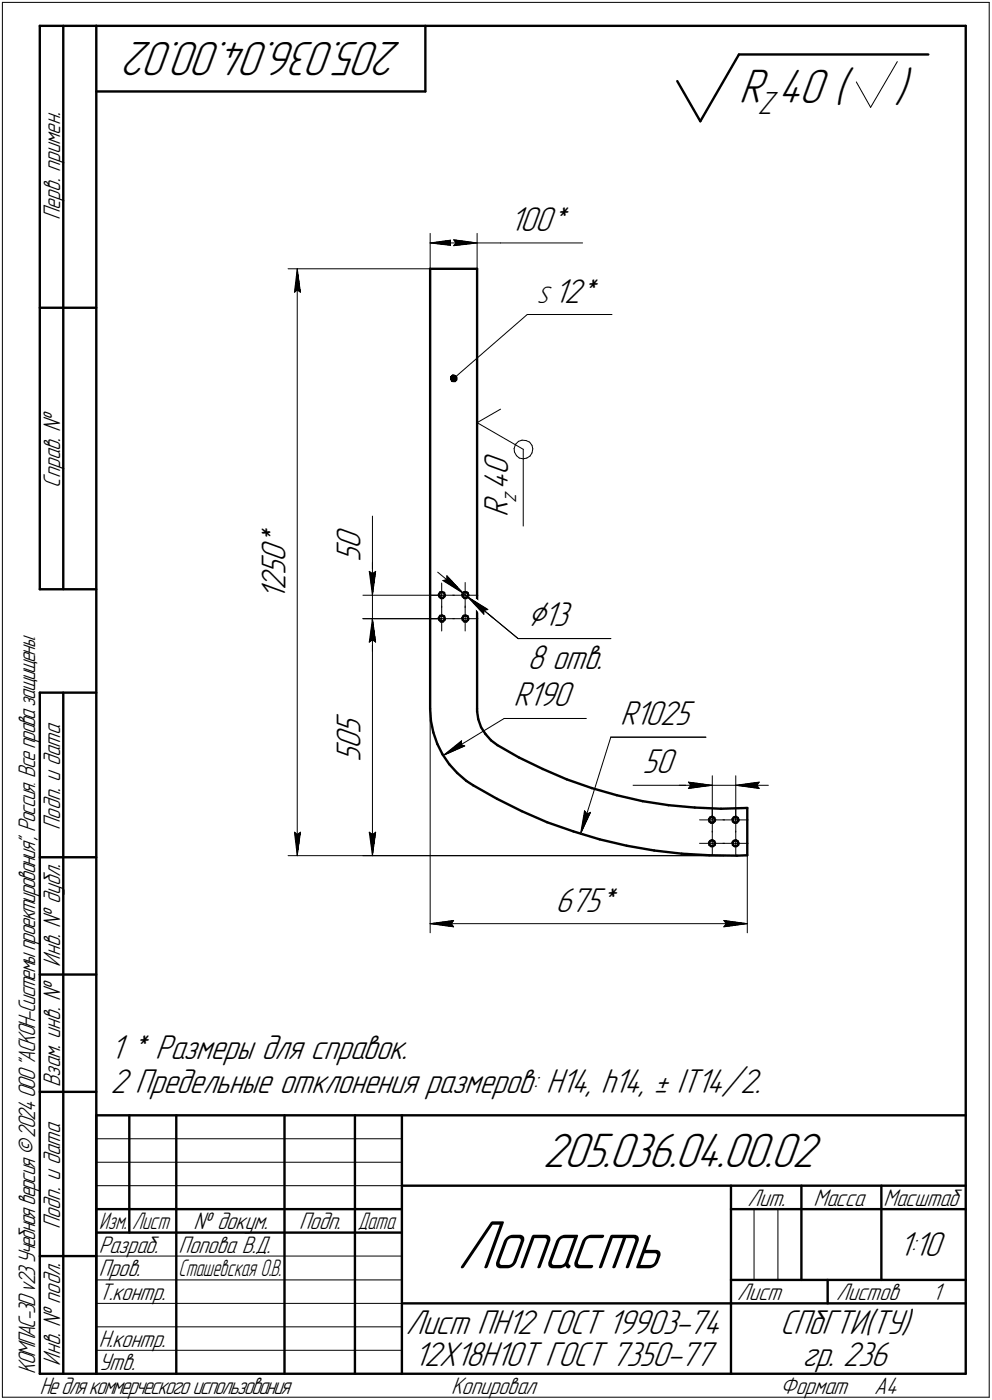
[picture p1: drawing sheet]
<svg xmlns="http://www.w3.org/2000/svg" width="211mm" height="298mm" viewBox="0 0 211 298" stroke-linecap="round" stroke-linejoin="round" font-family="sans-serif">
<defs><g id="words">
<text font-size="15.6" x="97.2" y="270.1">Лопасть</text>
<g font-size="10.9">
<text x="85.5" y="9" transform="rotate(-180 85.5 9)">205.036.04.00.02</text>
<text x="157.2" y="21.9">R 40 (</text>
<text x="190.3" y="21.9">)</text>
<text x="115.5" y="248.5">205.036.04.00.02</text>
</g>
<text font-size="8.5" x="112.2" y="133.4">Ç13</text>
<g font-size="7.8">
<text x="108.5" y="49.2">100*</text>
<text x="117.9" y="64.4">12*</text>
<text x="108.1" y="101.1" transform="rotate(-90 108.1 101.1)">0</text>
<text x="108.1" y="104.3" transform="rotate(-90 108.1 104.3)">4</text>
<text x="108.1" y="110" transform="rotate(-90 108.1 110)">R</text>
<text x="60.7" y="119.8" transform="rotate(-90 60.7 119.8)">0</text>
<text x="60.7" y="116.6" transform="rotate(-90 60.7 116.6)">*</text>
<text x="76.7" y="119.7" transform="rotate(-90 76.7 119.7)">5</text>
<text x="76.7" y="116.9" transform="rotate(-90 76.7 116.9)">0</text>
<text x="60.7" y="125.7" transform="rotate(-90 60.7 125.7)">2</text>
<text x="60.7" y="122.5" transform="rotate(-90 60.7 122.5)">5</text>
<text x="60.7" y="127.8" transform="rotate(-90 60.7 127.8)">1</text>
<text x="112.2" y="142.6">8 отв.</text>
<text x="109.3" y="150.4">R190</text>
<text x="132" y="154.5">R1025</text>
<text x="76.7" y="159.5" transform="rotate(-90 76.7 159.5)">0</text>
<text x="76.7" y="156.3" transform="rotate(-90 76.7 156.3)">5</text>
<text x="76.7" y="162.2" transform="rotate(-90 76.7 162.2)">5</text>
<text x="136.7" y="164.7">50</text>
<text x="118.2" y="194.1">675*</text>
<text x="23.5" y="225.5">1 * Размеры для справок.</text>
<text x="23.5" y="232.7">2 Предельные отклонения размеров: Н14, h14, ± IT14/2.</text>
<text x="191.4" y="267.5">1:10</text>
<text x="86.3" y="284.1">Лист ПН12 ГОСТ 19903-74</text>
<text x="166" y="284.1">СПбГТИ(ТУ)</text>
<text x="88.1" y="291">12X18H10T ГОСТ 7350-77</text>
<text x="170.7" y="291">гр. 236</text>
</g>
<text font-size="7.3" x="161.2" y="24.4">Z</text>
<g font-size="5.4">
<text x="12.8" y="46.9" transform="rotate(-90 12.8 46.9)">Перв. примен.</text>
<text x="114.2" y="64.4">S</text>
<text x="12.8" y="103.8" transform="rotate(-90 12.8 103.8)">Справ. !</text>
<text x="12.8" y="176.7" transform="rotate(-90 12.8 176.7)">Подп. и дата</text>
<text x="12.8" y="205.8" transform="rotate(-90 12.8 205.8)">Инв. ! дубл.</text>
<text x="12.8" y="231.6" transform="rotate(-90 12.8 231.6)">Взам. инв. !</text>
<text x="159.1" y="256.8">Лит.</text>
<text x="173.1" y="256.8">Масса</text>
<text x="188" y="256.8">Масштаб</text>
<text x="12.8" y="261.7" transform="rotate(-90 12.8 261.7)">Подп. и дата</text>
<text x="41.2" y="261.8">! докум.</text>
<text x="63.6" y="261.8">Подп.</text>
<text x="21" y="266.8">Разраб.</text>
<text x="38" y="266.8">Попова В.Д.</text>
<text x="21" y="271.8">Пров.</text>
<text x="21" y="276.8">Т.контр.</text>
<text x="156.9" y="276.8">Лист</text>
<text x="177.9" y="276.8">Листов</text>
<text x="198.4" y="276.8">1</text>
<text x="21" y="286.8">Н.контр.</text>
<text x="7.5" y="292.5" transform="rotate(-90 7.5 292.5)">КОМПАС-3Dv23Учебнаяверсия©2024ООО&quot;АСКОН-Системыпроектирования&quot;, Россия. Всеправазащищены.</text>
<text x="12.8" y="290.8" transform="rotate(-90 12.8 290.8)">Инв. ! подл.</text>
<text x="21" y="291.8">Утв.</text>
<text x="8.5" y="296.7">Недлякоммерческогоиспользования</text>
<text x="96" y="296.8">Копировал</text>
<text x="166" y="296.8">Формат</text>
<text x="186" y="296.8">A4</text>
</g>
<g font-size="5.3">
<text x="21.1" y="261.8">Изм.</text>
<text x="28.1" y="261.8">Лист</text>
<text x="76.1" y="261.8">Дата</text>
<text x="38" y="271.8">Сташевская О.В.</text>
</g>
<text font-size="5.1" x="109.8" y="107.1" transform="rotate(-90 109.8 107.1)">z</text>
</g></defs>
<g fill="none" stroke="#000" stroke-width=".51">
<path d="M8.5 5.5v120zM8.5 5.5h12zM13.5 5.5v120zM20.5 5.5v287zM20.5 5.5h185zM20.5 19.5h70zM90.5 5.5v14zM144.1 17.3l4.9 8.5zM157.2 11.6l-8.2 14.2zM157.2 11.6h40.3zM205.5 5.5v287zM91.5 57.2h10z"/>
<path d="M91.5 57.2v93.8zM101.5 57.2v93.8zM8.5 65.5h12zM8.5 125.5h12zM93.4 126.6l.1 .4zM93.4 131.6l.1 .4zM93.5 127l.3 .3zM93.5 132l.3 .3zM93.6 126.2l.5-.1zM93.6 126.2l-.2 .4zM93.6 131.1h.5zM93.6 131.1l-.2 .5z"/>
<path d="M93.8 127.3h.4zM93.8 132.3h.4zM94.1 126.1l.4 .1zM94.1 131.1l.4 .1zM94.2 127.3l.4-.3zM94.2 132.3l.4-.3zM94.5 126.2l.2 .5zM94.5 131.2l.2 .5zM94.7 126.7l-.1 .3zM94.7 131.7l-.1 .3zM98.4 126.6l.1 .4zM98.4 131.6l.1 .4z"/>
<path d="M98.5 127l.3 .3zM98.5 132l.3 .3zM98.6 126.2l.5-.1zM98.6 126.2l-.2 .4zM98.6 131.1h.5zM98.6 131.1l-.2 .5zM98.8 127.3h.4zM98.8 132.3h.4zM99.1 126.1l.4 .1zM99.1 131.1l.4 .1zM99.2 127.3l.4-.3zM99.2 132.3l.4-.3z"/>
<path d="M99.5 126.2l.2 .5zM99.5 131.2l.2 .5zM99.7 126.7l-.1 .3zM99.7 131.7l-.1 .3zM8.5 147.5v145zM8.5 147.5h12zM13.5 147.5v145zM91.5 151l.2 2.5zM91.7 153.5l.5 2.5zM92.2 156l.8 2.4zM93 158.4l1.1 2.2zM101.5 151.5l.3 1.7z"/>
<path d="M101.5 151v.5zM101.8 153.2l.6 1.7zM102.4 154.9l.9 1.4zM103.3 156.3l1.2 1.3zM104.5 157.6l1.3 1.1zM105.8 158.7l4.6 2.6zM94.1 160.6l1.5 2.1zM95.6 162.7l1.7 1.9zM97.3 164.6l1.9 1.7zM99.2 166.3l1.5 .9zM100.7 167.2l5 2.9zM105.7 170.1l5.3 2.6z"/>
<path d="M110.4 161.3l5.1 2.4zM111 172.7l5.4 2.4zM115.5 163.7l5.1 2.2zM116.4 175.1l5.6 1.9zM120.6 165.9l5.3 1.9zM122 177l5.6 1.7zM125.9 167.8l5.3 1.5zM127.6 178.7l5.7 1.4zM131.2 169.3l5.5 1.3zM136.7 170.6l5.5 .8zM142.2 171.4l5.6 .6zM147.8 172l5.6 .2z"/>
<path d="M150.9 179.4l.1 .5zM150.9 174.4l.1 .5zM151 179.9l.3 .3zM151 174.9l.3 .3zM151.1 179.1l.5-.2zM151.1 179.1l-.2 .3zM151.1 174.1l.5-.2zM151.1 174.1l-.2 .3zM151.3 175.2h.4zM151.6 178.9l.4 .3zM151.6 173.9l.4 .3zM151.7 175.2l.4-.4z"/>
<path d="M152 179.2l.1 .4zM152 174.2l.1 .4zM152.1 179.6v.3zM152.1 174.6v.2zM153.4 172.2l5.6-.2zM155.9 179.4l.1 .5zM155.9 174.4l.1 .5zM156 179.9l.3 .3zM156 174.9l.3 .3zM156.1 179.1l.4-.2zM156.1 179.1l-.2 .3zM156.1 174.1l.4-.2z"/>
<path d="M156.1 174.1l-.2 .3zM156.3 175.2h.4zM156.5 178.9l.5 .3zM156.5 173.9l.5 .3zM156.7 175.2l.4-.4zM157 179.2l.1 .4zM157 174.2l.1 .4zM157.1 179.6v.3zM157.1 174.6v.2zM159 172v10.1zM8.5 182.5h12zM133.3 180.1l5.9 1z"/>
<path d="M139.2 181.1l5.8 .7zM145 181.8l5.9 .3zM150.9 182.1l5.9 .1zM151.3 180.2h.4zM151.7 180.2l.4-.3zM156.3 180.2h.4zM156.7 180.2l.4-.3zM156.8 182.2l2.2-.1zM8.5 207.5h12zM8.5 232.5h12zM20.5 237.5h185zM20.5 237.5v55z"/>
<path d="M27.5 237.5v25zM37.5 237.5v55zM60.5 237.5v55zM75.5 237.5v55zM85.5 237.5v55zM20.5 257.5h65zM85.5 252.5h120zM155.5 252.5v40zM155.5 257.5h15zM170.5 252.5v20zM170.5 257.5h35zM187.5 252.5v20z"/>
<path d="M8.5 267.5h12zM20.5 262.5h65zM85.5 277.5h70zM155.5 277.5h50zM155.5 272.5h50zM176.1 272.5v5zM8.5 292.5h12zM20.5 292.5h185z"/>
</g>
<g fill="none" stroke="#000" stroke-width=".21">
<path d="M.5 .5v297zM.5 .5h210zM182.2 17.4l3.1 5.5zM190.9 13.1l-5.6 9.8zM210.5 .5v297zM61.3 57.2h30.2zM63.2 57.2l.7 5zM63.2 57.2l-.5 5zM63.2 57.2v125zM91.5 49.7v7.5zM91.5 51.7l5-.6zM91.5 51.7l5 .6z"/>
<path d="M91.5 51.7h10zM96 51.7l.5 .6zM96.5 51.1l-.5 .6zM96.5 52.3l5-.6zM96.5 51.1l.5 .6zM96.5 51.1l5 .6zM97 51.7l-.5 .6zM101.5 51.7h5zM101.5 49.7v7.5zM106.5 51.7h17.5zM62.7 62.2l.5-.5zM63.2 61.7l.7 .5z"/>
<path d="M112.2 67h18zM96.5 80.6l15.7-13.6zM101.5 90l5-2.9zM101.5 90l9.8 5.7zM109.4 95.5l.1 .8zM109.5 96.3l.4 .7zM109.6 94.7l-.2 .8zM109.7 94.6l.6-.6zM109.7 94.6l-.1 .1zM109.9 97l.6 .5zM110.3 94l.8-.3zM110.5 97.5l.8 .2z"/>
<path d="M111.1 93.7l.8 .1zM111.3 97.7l.8-.2zM111.3 95.7v16.3zM111.9 93.8l.8 .3zM112.1 97.5l.7-.4zM112.7 94.1l.5 .7zM113.2 96.4l-.4 .7zM113.2 94.8l.2 .8zM113.4 95.6l-.2 .8zM79.2 109.9v11.8zM79.2 119.7v7zM77.2 131.7h16.8z"/>
<path d="M77.2 126.7h16.8zM78.6 136.7l.6-.5zM78.6 121.7l.6 .5zM78.6 121.7l.6 5zM79.2 121.7v5zM79.2 131.7l.7 5zM79.2 136.2l.7 .5zM79.2 131.7l-.6 5zM79.2 131.7v50.5zM79.2 131.7v7zM79.2 122.2l.7-.5zM79.2 126.7v5z"/>
<path d="M79.9 121.7l-.7 5zM91.4 126.7h2.6zM91.4 131.7h2.6zM93.1 121.8l5.5 4.5zM94 126.7h2.7zM94 126.7v2.7zM94 124v2.7zM94 131.7h2.7zM94 131.7v2.7zM94 129v2.7zM94.2 123.6l.9-.2zM94.2 123.6l4.4 2.7z"/>
<path d="M95.1 122.6l3.5 3.7zM95.1 122.6v.8zM96.4 126.7h2.6zM96.4 131.7h2.6zM98.6 126.3l.9 .8zM99 126.7h2.7zM99 126.7v2.7zM99 124v2.7zM99 131.7h2.7zM99 131.7v2.7zM99 129v2.7zM99.5 127.1l10.7 8.9z"/>
<path d="M99.5 127.1l3.5 3.7zM99.5 127.1l4.3 2.7zM99.5 127.1l5.4 4.5zM103 130v.8zM103 130l.8-.2zM110.2 136h19.8zM91.5 151v47.6zM98.1 158.6l.8 .2zM98.2 157.7l-.1 .9zM107.3 153h17.4zM130 157h20.2zM130 157l-6.5 20.5z"/>
<path d="M62.7 177.2l.5 5zM62.7 177.2l.5 .5zM63.2 177.7l.7-.5zM63.9 177.2l-.7 5zM78.6 177.2l.6 5zM78.6 177.2l.6 .5zM79.2 177.7l.7-.5zM79.9 177.2l-.7 5zM94.3 160.9l3.9-3.2zM94.3 160.9l4.6-2.1zM94.3 160.9l13-7.9zM124.4 172.6l-.9 4.9z"/>
<path d="M124.4 172.6l.5 .7zM124.9 173.3l.7-.3zM125.6 173l-2.1 4.5zM134.7 167.2h11.8zM144.5 167.2h7.1zM146.5 167.2h5.1zM146.5 166.5l5.1 .7zM146.5 166.5l.5 .7zM146.5 167.9l5.1-.7zM147 167.2l-.5 .7zM148.8 174.6h2.8zM148.8 179.6h2.8z"/>
<path d="M151.6 174.6h2.6zM151.6 174.6v2.6zM151.6 172v2.6zM151.6 179.6h2.6zM151.6 179.6v2.6zM151.6 177v2.6zM151.6 165.2v9.4zM151.6 167.2h4.9zM153.8 174.6h2.7zM153.8 179.6h2.7zM156.5 174.6h2.7zM156.5 172v2.6z"/>
<path d="M156.5 174.6v2.6zM156.5 179.6h2.7zM156.5 177v2.6zM156.5 179.6v2.6zM156.5 165.2v9.4zM156.5 167.2l5 .7zM156.5 167.2l5-.7zM156.5 167.2h7zM161 167.2l.5 .7zM161.5 166.5l-.5 .7zM61.3 182.2h92.7zM77.2 182.2h76.8z"/>
<path d="M91.5 196.7l5-.7zM91.5 196.7l5 .7zM91.5 196.7h67.5zM96 196.7l.5 .7zM96.5 196l-.5 .7zM154 197.4l5-.7zM154 196l.5 .7zM154 196l5 .7zM154.5 196.7l-.5 .7zM159 182.1v16.5zM20.5 247.5h65zM20.5 252.5h65z"/>
<path d="M20.5 242.5h65zM160.4 257.5v15zM165.5 257.5v15zM20.5 267.5h65zM20.5 272.5h65zM20.5 277.5h65zM.5 297.5h210zM20.5 282.5h65zM20.5 287.5h65z"/>
</g>
<g fill="#fff" stroke="#fff" stroke-width=".21">
<path d="M23.5 220h62.9zM23.5 220h62.9zM23.5 220.1h62.9zM23.5 220.2h62.9zM23.5 220.3h62.9zM23.5 220.4h62.9zM23.5 220.5h62.9zM23.5 220.6h62.9zM23.5 220.6h62.9zM23.5 220.7h62.9zM23.5 220.8h62.9zM23.5 220.9h62.9zM23.5 221h62.9zM23.5 221.1h62.9zM23.5 221.1h62.9zM23.5 221.2h62.9zM23.5 221.3h62.9zM23.5 221.4h62.9zM23.5 221.5h62.9zM23.5 221.6h62.9zM23.5 221.7h62.9zM23.5 221.7h62.9zM23.5 221.8h62.9zM23.5 221.9h62.9zM23.5 222h62.9zM23.5 222.1h62.9zM23.5 222.2h62.9zM23.5 222.2h62.9zM23.5 222.3h62.9zM23.5 222.4h62.9zM23.5 222.5h62.9zM23.5 222.6h62.9zM23.5 222.7h62.9zM23.5 222.8h62.9zM23.5 222.8h62.9zM23.5 222.9h62.9zM23.5 223h62.9zM23.5 223.1h62.9zM23.5 223.2h62.9zM23.5 223.3h62.9zM23.5 223.4h62.9zM23.5 223.4h62.9zM23.5 223.5h62.9zM23.5 223.6h62.9zM23.5 223.7h62.9zM23.5 223.8h62.9zM23.5 223.9h62.9zM23.5 223.9h62.9zM23.5 224h62.9zM23.5 224.1h62.9zM23.5 224.2h62.9zM23.5 224.3h62.9zM23.5 224.4h62.9zM23.5 224.5h62.9zM23.5 224.5h62.9zM23.5 224.6h62.9zM23.5 224.7h62.9zM23.5 224.8h62.9zM23.5 224.9h62.9zM23.5 225h62.9zM23.5 225h62.9zM23.5 225.1h62.9zM23.5 225.2h62.9zM23.5 225.3h62.9zM23.5 225.4h62.9zM23.5 225.5h62.9zM23.5 225.6h62.9zM23.5 225.6h62.9zM23.5 225.7h62.9zM23.5 225.8h62.9zM23.5 225.9h62.9zM23.5 226h62.9zM23.5 226.1h62.9zM23.5 226.1h62.9zM23.5 226.2h62.9zM23.5 226.3h62.9zM23.5 226.4h62.9zM23.5 226.5h62.9zM23.5 226.6h62.9zM23.5 226.7h62.9zM23.5 226.7h62.9zM23.5 226.8h62.9zM23.5 226.9h62.9zM23.5 227h62.9z"/>
<path d="M23.5 227.1h138.1zM23.5 227.2h138.1zM23.5 227.2h138.1zM23.5 227.3h138.1zM23.5 227.4h138.1zM23.5 227.5h138.1zM23.5 227.6h138.1zM23.5 227.7h138.1zM23.5 227.8h138.1zM23.5 227.8h138.1zM23.5 227.9h138.1zM23.5 228h138.1zM23.5 228.1h138.1zM23.5 228.2h138.1zM23.5 228.3h138.1zM23.5 228.3h138.1zM23.5 228.4h138.1zM23.5 228.5h138.1zM23.5 228.6h138.1zM23.5 228.7h138.1zM23.5 228.8h138.1zM23.5 228.9h138.1zM23.5 228.9h138.1zM23.5 229h138.1zM23.5 229.1h138.1zM23.5 229.2h138.1zM23.5 229.3h138.1zM23.5 229.4h138.1zM23.5 229.4h138.1zM23.5 229.5h138.1zM23.5 229.6h138.1zM23.5 229.7h138.1zM23.5 229.8h138.1zM23.5 229.9h138.1zM23.5 230h138.1zM23.5 230h138.1zM23.5 230.1h138.1zM23.5 230.2h138.1zM23.5 230.3h138.1zM23.5 230.4h138.1zM23.5 230.5h138.1zM23.5 230.5h138.1zM23.5 230.6h138.1zM23.5 230.7h138.1zM23.5 230.8h138.1zM23.5 230.9h138.1zM23.5 231h138.1zM23.5 231.1h138.1zM23.5 231.1h138.1zM23.5 231.2h138.1zM23.5 231.3h138.1zM23.5 231.4h138.1zM23.5 231.5h138.1zM23.5 231.6h138.1zM23.5 231.6h138.1zM23.5 231.7h138.1zM23.5 231.8h138.1zM23.5 231.9h138.1zM23.5 232h138.1zM23.5 232.1h138.1zM23.5 232.2h138.1zM23.5 232.2h138.1zM23.5 232.3h138.1zM23.5 232.4h138.1zM23.5 232.5h138.1zM23.5 232.6h138.1zM23.5 232.7h138.1zM23.5 232.7h138.1zM23.5 232.8h138.1zM23.5 232.9h138.1zM23.5 233h138.1zM23.5 233.1h138.1zM23.5 233.2h138.1zM23.5 233.3h138.1zM23.5 233.3h138.1zM23.5 233.4h138.1zM23.5 233.5h138.1zM23.5 233.6h138.1zM23.5 233.7h138.1zM23.5 233.8h138.1zM23.5 233.8h138.1zM23.5 233.9h138.1zM23.5 234h138.1zM23.5 234.1h138.1z"/>
<path d="M108.5 43.6h13.5zM108.5 43.7h13.5zM108.5 43.8h13.5zM108.5 43.9h13.5zM108.5 43.9h13.5zM108.5 44h13.5zM108.5 44.1h13.5zM108.5 44.2h13.5zM108.5 44.3h13.5zM108.5 44.4h13.5zM108.5 44.4h13.5zM108.5 44.5h13.5zM108.5 44.6h13.5zM108.5 44.7h13.5zM108.5 44.8h13.5zM108.5 44.9h13.5zM108.5 45h13.5zM108.5 45h13.5zM108.5 45.1h13.5zM108.5 45.2h13.5zM108.5 45.3h13.5zM108.5 45.4h13.5zM108.5 45.5h13.5zM108.5 45.6h13.5zM108.5 45.6h13.5zM108.5 45.7h13.5zM108.5 45.8h13.5zM108.5 45.9h13.5zM108.5 46h13.5zM108.5 46.1h13.5zM108.5 46.1h13.5zM108.5 46.2h13.5zM108.5 46.3h13.5zM108.5 46.4h13.5zM108.5 46.5h13.5zM108.5 46.6h13.5zM108.5 46.7h13.5zM108.5 46.7h13.5zM108.5 46.8h13.5zM108.5 46.9h13.5zM108.5 47h13.5zM108.5 47.1h13.5zM108.5 47.2h13.5zM108.5 47.2h13.5zM108.5 47.3h13.5zM108.5 47.4h13.5zM108.5 47.5h13.5zM108.5 47.6h13.5zM108.5 47.7h13.5zM108.5 47.8h13.5zM108.5 47.8h13.5zM108.5 47.9h13.5zM108.5 48h13.5zM108.5 48.1h13.5zM108.5 48.2h13.5zM108.5 48.3h13.5zM108.5 48.3h13.5zM108.5 48.4h13.5zM108.5 48.5h13.5zM108.5 48.6h13.5zM108.5 48.7h13.5zM108.5 48.8h13.5zM108.5 48.9h13.5zM108.5 48.9h13.5zM108.5 49h13.5zM108.5 49.1h13.5zM108.5 49.2h13.5zM108.5 49.3h13.5zM108.5 49.4h13.5zM108.5 49.4h13.5zM108.5 49.5h13.5zM108.5 49.6h13.5zM108.5 49.7h13.5zM108.5 49.8h13.5zM108.5 49.9h13.5zM108.5 50h13.5zM108.5 50h13.5zM108.5 50.1h13.5zM108.5 50.2h13.5zM108.5 50.3h13.5zM108.5 50.4h13.5zM108.5 50.5h13.5zM108.5 50.5h13.5zM108.5 50.6h13.5z"/>
<path d="M96.4 50.5h.6zM95.8 50.6h1.2zM95.2 50.7h1.8zM94.6 50.8h2.4zM94 50.9h3zM93.3 51h3.7zM93.1 51.1h3.9zM93 51.1h4zM92.7 51.2h4.3zM92.5 51.3h4.5zM92.4 51.4h4.6zM92.1 51.5h4.9zM91.9 51.6h5.1zM91.8 51.6h5.2zM91.5 51.7h5.5zM91.8 51.8h5.2zM92 51.9h5zM92.2 52h4.8zM92.5 52.1h4.5zM92.7 52.2h4.3zM92.9 52.2h4.1zM93.1 52.3h3.9zM93.3 52.4h3.7zM94 52.5h3zM94.6 52.6h2.4zM95.2 52.7h1.8zM95.8 52.7h1.2zM96.4 52.8h.6z"/>
<path d="M96 50.5h.7zM96 50.6h1.3zM96 50.7h1.9zM96 50.8h2.6zM96 50.9h3.1zM96 51h3.7zM96 51.1h4zM96 51.1h4.2zM96 51.2h4.3zM96 51.3h4.6zM96 51.4h4.8zM96 51.5h4.9zM96 51.6h5.2zM96 51.6h5.3zM96 51.7h5.5zM96 51.8h5.3zM96 51.9h5.1zM96 52h4.9zM96 52.1h4.7zM96 52.2h4.4zM96 52.2h4.2zM96 52.3h4zM96 52.4h3.7zM96 52.5h3.1zM96 52.6h2.6zM96 52.7h1.9zM96 52.7h1.3zM96 52.8h.7z"/>
<path d="M118.2 188.6h14.1zM118.2 188.6h14.1zM118.2 188.7h14.1zM118.2 188.8h14.1zM118.2 188.9h14.1zM118.2 189h14.1zM118.2 189.1h14.1zM118.2 189.1h14.1zM118.2 189.2h14.1zM118.2 189.3h14.1zM118.2 189.4h14.1zM118.2 189.5h14.1zM118.2 189.6h14.1zM118.2 189.7h14.1zM118.2 189.7h14.1zM118.2 189.8h14.1zM118.2 189.9h14.1zM118.2 190h14.1zM118.2 190.1h14.1zM118.2 190.2h14.1zM118.2 190.2h14.1zM118.2 190.3h14.1zM118.2 190.4h14.1zM118.2 190.5h14.1zM118.2 190.6h14.1zM118.2 190.7h14.1zM118.2 190.8h14.1zM118.2 190.8h14.1zM118.2 190.9h14.1zM118.2 191h14.1zM118.2 191.1h14.1zM118.2 191.2h14.1zM118.2 191.3h14.1zM118.2 191.3h14.1zM118.2 191.4h14.1zM118.2 191.5h14.1zM118.2 191.6h14.1zM118.2 191.7h14.1zM118.2 191.8h14.1zM118.2 191.9h14.1zM118.2 191.9h14.1zM118.2 192h14.1zM118.2 192.1h14.1zM118.2 192.2h14.1zM118.2 192.3h14.1zM118.2 192.4h14.1zM118.2 192.4h14.1zM118.2 192.5h14.1zM118.2 192.6h14.1zM118.2 192.7h14.1zM118.2 192.8h14.1zM118.2 192.9h14.1zM118.2 193h14.1zM118.2 193h14.1zM118.2 193.1h14.1zM118.2 193.2h14.1zM118.2 193.3h14.1zM118.2 193.4h14.1zM118.2 193.5h14.1zM118.2 193.5h14.1zM118.2 193.6h14.1zM118.2 193.7h14.1zM118.2 193.8h14.1zM118.2 193.9h14.1zM118.2 194h14.1zM118.2 194.1h14.1zM118.2 194.1h14.1zM118.2 194.2h14.1zM118.2 194.3h14.1zM118.2 194.4h14.1zM118.2 194.5h14.1zM118.2 194.6h14.1zM118.2 194.6h14.1zM118.2 194.7h14.1zM118.2 194.8h14.1zM118.2 194.9h14.1zM118.2 195h14.1zM118.2 195.1h14.1zM118.2 195.2h14.1zM118.2 195.2h14.1zM118.2 195.3h14.1zM118.2 195.4h14.1zM118.2 195.5h14.1zM118.2 195.6h14.1z"/>
<path d="M153.5 195.5h.7zM153.5 195.6h1.3zM153.5 195.7h1.9zM153.5 195.7h2.5zM153.5 195.8h3.1zM153.5 195.9h3.7zM153.5 196h4zM153.5 196.1h4.1zM153.5 196.2h4.3zM153.5 196.3h4.6zM153.5 196.3h4.7zM153.5 196.4h4.9zM153.5 196.5h5.2zM153.5 196.6h5.3zM153.5 196.7h5.5zM153.5 196.8h5.3zM153.5 196.8h5.2zM153.5 196.9h4.9zM153.5 197h4.7zM153.5 197.1h4.6zM153.5 197.2h4.3zM153.5 197.3h4.1zM153.5 197.4h4zM153.5 197.4h3.7zM153.5 197.5h3zM153.5 197.6h2.3zM153.5 197.7h1.5zM153.5 197.8h.8z"/>
<path d="M96.4 195.5h.6zM95.8 195.6h1.2zM95.2 195.7h1.8zM94.6 195.7h2.4zM94 195.8h3zM93.3 195.9h3.7zM93.1 196h3.9zM93 196.1h4zM92.7 196.2h4.3zM92.5 196.3h4.5zM92.4 196.3h4.6zM92.1 196.4h4.9zM91.9 196.5h5.1zM91.8 196.6h5.2zM91.5 196.7h5.5zM91.8 196.8h5.2zM91.9 196.8h5.1zM92.1 196.9h4.9zM92.4 197h4.6zM92.5 197.1h4.5zM92.7 197.2h4.3zM93 197.3h4zM93.1 197.4h3.9zM93.3 197.4h3.7zM94.1 197.5h2.9zM94.8 197.6h2.2zM95.6 197.7h1.4zM96.4 197.8h.6z"/>
<path d="M55.1 111.6h7.2zM55.1 111.7h7.2zM55.1 111.8h7.2zM55.1 111.8h7.2zM55.1 111.9h7.2zM55.1 112h7.2zM55.1 112.1h7.2zM55.1 112.2h7.2zM55.1 112.3h7.2zM55.1 112.4h7.2zM55.1 112.4h7.2zM55.1 112.5h7.2zM55.1 112.6h7.2zM55.1 112.7h7.2zM55.1 112.8h7.2zM55.1 112.9h7.2zM55.1 112.9h7.2zM55.1 113h7.2zM55.1 113.1h7.2zM55.1 113.2h7.2zM55.1 113.3h7.2zM55.1 113.4h7.2zM55.1 113.5h7.2zM55.1 113.5h7.2zM55.1 113.6h7.2zM55.1 113.7h7.2zM55.1 113.8h7.2zM55.1 113.9h7.2zM55.1 114h7.2zM55.1 114h7.2zM55.1 114.1h7.2zM55.1 114.2h7.2zM55.1 114.3h7.2zM55.1 114.4h7.2zM55.1 114.5h7.2zM55.1 114.6h7.2zM55.1 114.6h7.2zM55.1 114.7h7.2zM55.1 114.8h7.2zM55.1 114.9h7.2zM55.1 115h7.2zM55.1 115.1h7.2zM55.1 115.1h7.2zM55.1 115.2h7.2zM55.1 115.3h7.2zM55.1 115.4h7.2zM55.1 115.5h7.2zM55.1 115.6h7.2zM55.1 115.7h7.2zM55.1 115.7h7.2zM55.1 115.8h7.2zM55.1 115.9h7.2zM55.1 116h7.2zM55.1 116.1h7.2zM55.1 116.2h7.2zM55.1 116.2h7.2zM55.1 116.3h7.2zM55.1 116.4h7.2zM55.1 116.5h7.2zM55.1 116.6h7.2zM55.1 116.7h7.2zM55.1 116.8h7.2zM55.1 116.8h7.2zM55.1 116.9h7.2zM55.1 117h7.2zM55.1 117.1h7.2zM55.1 117.2h7.2zM55.1 117.3h7.2zM55.1 117.3h7.2zM55.1 117.4h7.2zM55.1 117.5h7.2zM55.1 117.6h7.2zM55.1 117.7h7.2zM55.1 117.8h7.2zM55.1 117.9h7.2zM55.1 117.9h7.2zM55.1 118h7.2zM55.1 118.1h7.2zM55.1 118.2h7.2zM55.1 118.3h7.2zM55.1 118.4h7.2zM55.1 118.4h7.2zM55.1 118.5h7.2zM55.1 118.6h7.2zM55.1 118.7h7.2zM55.1 118.8h7.2zM55.1 118.9h7.2zM55.1 119h7.2zM55.1 119h7.2zM55.1 119.1h7.2zM55.1 119.2h7.2zM55.1 119.3h7.2zM55.1 119.4h7.2zM55.1 119.5h7.2zM55.1 119.5h7.2zM55.1 119.6h7.2zM55.1 119.7h7.2zM55.1 119.8h7.2zM55.1 119.9h7.2zM55.1 120h7.2zM55.1 120.1h7.2zM55.1 120.1h7.2zM55.1 120.2h7.2zM55.1 120.3h7.2zM55.1 120.4h7.2zM55.1 120.5h7.2zM55.1 120.6h7.2zM55.1 120.6h7.2zM55.1 120.7h7.2zM55.1 120.8h7.2zM55.1 120.9h7.2zM55.1 121h7.2zM55.1 121.1h7.2zM55.1 121.2h7.2zM55.1 121.2h7.2zM55.1 121.3h7.2zM55.1 121.4h7.2zM55.1 121.5h7.2zM55.1 121.6h7.2zM55.1 121.7h7.2zM55.1 121.8h7.2zM55.1 121.8h7.2zM55.1 121.9h7.2zM55.1 122h7.2zM55.1 122.1h7.2zM55.1 122.2h7.2zM55.1 122.3h7.2zM55.1 122.3h7.2zM55.1 122.4h7.2zM55.1 122.5h7.2zM55.1 122.6h7.2zM55.1 122.7h7.2zM55.1 122.8h7.2zM55.1 122.9h7.2zM55.1 122.9h7.2zM55.1 123h7.2zM55.1 123.1h7.2zM55.1 123.2h7.2zM55.1 123.3h7.2zM55.1 123.4h7.2zM55.1 123.4h7.2zM55.1 123.5h7.2zM55.1 123.6h7.2zM55.1 123.7h7.2zM55.1 123.8h7.2zM55.1 123.9h7.2zM55.1 124h7.2zM55.1 124h7.2zM55.1 124.1h7.2zM55.1 124.2h7.2zM55.1 124.3h7.2zM55.1 124.4h7.2zM55.1 124.5h7.2zM55.1 124.5h7.2zM55.1 124.6h7.2zM55.1 124.7h7.2zM55.1 124.8h7.2zM55.1 124.9h7.2zM55.1 125h7.2zM55.1 125.1h7.2zM55.1 125.1h7.2zM55.1 125.2h7.2zM55.1 125.3h7.2zM55.1 125.4h7.2zM55.1 125.5h7.2zM55.1 125.6h7.2zM55.1 125.6h7.2zM55.1 125.7h7.2zM55.1 125.8h7.2zM55.1 125.9h7.2zM55.1 126h7.2zM55.1 126.1h7.2zM55.1 126.2h7.2zM55.1 126.2h7.2zM55.1 126.3h7.2zM55.1 126.4h7.2zM55.1 126.5h7.2zM55.1 126.6h7.2zM55.1 126.7h7.2zM55.1 126.7h7.2zM55.1 126.8h7.2zM55.1 126.9h7.2zM55.1 127h7.2zM55.1 127.1h7.2zM55.1 127.2h7.2zM55.1 127.3h7.2zM55.1 127.3h7.2zM55.1 127.4h7.2zM55.1 127.5h7.2zM55.1 127.6h7.2zM55.1 127.7h7.2zM55.1 127.8h7.2z"/>
<path d="M62.1 176.7h2.4zM62.1 176.8h2.4zM62.1 176.9h2.4zM62.1 177h2.4zM62.1 177h2.4zM62.1 177.1h2.4zM62.1 177.2h2.4zM62.1 177.3h2.4zM62.2 177.4h2.2zM62.2 177.5h2.2zM62.2 177.5h2.2zM62.2 177.6h2.2zM62.2 177.7h2.2zM62.2 177.8h2.2zM62.2 177.9h2.2zM62.3 178h2zM62.3 178.1h2zM62.3 178.1h2zM62.3 178.2h2zM62.3 178.3h2zM62.3 178.4h2zM62.3 178.5h2zM62.3 178.6h2zM62.4 178.6h1.9zM62.4 178.7h1.9zM62.4 178.8h1.9zM62.4 178.9h1.9zM62.4 179h1.9zM62.4 179.1h1.9zM62.4 179.2h1.9zM62.5 179.2h1.7zM62.5 179.3h1.7zM62.5 179.4h1.7zM62.5 179.5h1.7zM62.5 179.6h1.7zM62.5 179.7h1.7zM62.5 179.7h1.7zM62.6 179.8h1.5zM62.6 179.9h1.5zM62.6 180h1.5zM62.6 180.1h1.5zM62.6 180.2h1.5zM62.6 180.3h1.5zM62.6 180.3h1.5zM62.6 180.4h1.4zM62.7 180.5h1.3zM62.7 180.6h1.3zM62.7 180.7h1.2zM62.7 180.8h1.2zM62.7 180.8h1.1zM62.8 180.9h1zM62.8 181h1zM62.9 181.1h.9zM62.9 181.2h.9zM62.9 181.3h.8zM63 181.4h.7zM63 181.4h.6zM63 181.5h.6zM63.1 181.6h.4zM63.1 181.7h.4zM63.2 181.8h.3zM63.2 181.9h.2zM63.2 181.9h.2z"/>
<path d="M63.2 57.5h.2zM63.2 57.6h.2zM63.2 57.7h.3zM63.1 57.7h.4zM63.1 57.8h.4zM63 57.9h.6zM63 58h.6zM63 58.1h.7zM62.9 58.2h.8zM62.9 58.3h.9zM62.9 58.3h.9zM62.8 58.4h1zM62.8 58.5h1zM62.7 58.6h1.1zM62.7 58.7h1.2zM62.7 58.8h1.2zM62.7 58.8h1.3zM62.7 58.9h1.3zM62.6 59h1.4zM62.6 59.1h1.5zM62.6 59.2h1.5zM62.6 59.3h1.5zM62.6 59.4h1.5zM62.6 59.4h1.5zM62.6 59.5h1.5zM62.6 59.6h1.5zM62.5 59.7h1.7zM62.5 59.8h1.7zM62.5 59.9h1.7zM62.5 59.9h1.7zM62.5 60h1.7zM62.5 60.1h1.7zM62.5 60.2h1.7zM62.4 60.3h1.9zM62.4 60.4h1.9zM62.4 60.5h1.9zM62.4 60.5h1.9zM62.4 60.6h1.9zM62.4 60.7h1.9zM62.4 60.8h1.9zM62.3 60.9h2zM62.3 61h2zM62.3 61h2zM62.3 61.1h2zM62.3 61.2h2zM62.3 61.3h2zM62.3 61.4h2zM62.3 61.5h2zM62.2 61.6h2.2zM62.2 61.6h2.2zM62.2 61.7h2.2zM62.2 61.8h2.2zM62.2 61.9h2.2zM62.2 62h2.2zM62.2 62.1h2.2zM62.1 62.1h2.4zM62.1 62.2h2.4zM62.1 62.3h2.4zM62.1 62.4h2.4zM62.1 62.5h2.4zM62.1 62.6h2.4zM62.1 62.7h2.4z"/>
<path d="M71.1 151.6h7.1zM71.1 151.7h7.1zM71.1 151.8h7.1zM71.1 151.9h7.1zM71.1 152h7.1zM71.1 152.1h7.1zM71.1 152.1h7.1zM71.1 152.2h7.1zM71.1 152.3h7.1zM71.1 152.4h7.1zM71.1 152.5h7.1zM71.1 152.6h7.1zM71.1 152.7h7.1zM71.1 152.7h7.1zM71.1 152.8h7.1zM71.1 152.9h7.1zM71.1 153h7.1zM71.1 153.1h7.1zM71.1 153.2h7.1zM71.1 153.2h7.1zM71.1 153.3h7.1zM71.1 153.4h7.1zM71.1 153.5h7.1zM71.1 153.6h7.1zM71.1 153.7h7.1zM71.1 153.8h7.1zM71.1 153.8h7.1zM71.1 153.9h7.1zM71.1 154h7.1zM71.1 154.1h7.1zM71.1 154.2h7.1zM71.1 154.3h7.1zM71.1 154.3h7.1zM71.1 154.4h7.1zM71.1 154.5h7.1zM71.1 154.6h7.1zM71.1 154.7h7.1zM71.1 154.8h7.1zM71.1 154.9h7.1zM71.1 154.9h7.1zM71.1 155h7.1zM71.1 155.1h7.1zM71.1 155.2h7.1zM71.1 155.3h7.1zM71.1 155.4h7.1zM71.1 155.4h7.1zM71.1 155.5h7.1zM71.1 155.6h7.1zM71.1 155.7h7.1zM71.1 155.8h7.1zM71.1 155.9h7.1zM71.1 156h7.1zM71.1 156h7.1zM71.1 156.1h7.1zM71.1 156.2h7.1zM71.1 156.3h7.1zM71.1 156.4h7.1zM71.1 156.5h7.1zM71.1 156.5h7.1zM71.1 156.6h7.1zM71.1 156.7h7.1zM71.1 156.8h7.1zM71.1 156.9h7.1zM71.1 157h7.1zM71.1 157.1h7.1zM71.1 157.1h7.1zM71.1 157.2h7.1zM71.1 157.3h7.1zM71.1 157.4h7.1zM71.1 157.5h7.1zM71.1 157.6h7.1zM71.1 157.6h7.1zM71.1 157.7h7.1zM71.1 157.8h7.1zM71.1 157.9h7.1zM71.1 158h7.1zM71.1 158.1h7.1zM71.1 158.2h7.1zM71.1 158.2h7.1zM71.1 158.3h7.1zM71.1 158.4h7.1zM71.1 158.5h7.1zM71.1 158.6h7.1zM71.1 158.7h7.1zM71.1 158.7h7.1zM71.1 158.8h7.1zM71.1 158.9h7.1zM71.1 159h7.1zM71.1 159.1h7.1zM71.1 159.2h7.1zM71.1 159.3h7.1zM71.1 159.3h7.1zM71.1 159.4h7.1zM71.1 159.5h7.1zM71.1 159.6h7.1zM71.1 159.7h7.1zM71.1 159.8h7.1zM71.1 159.9h7.1zM71.1 159.9h7.1zM71.1 160h7.1zM71.1 160.1h7.1zM71.1 160.2h7.1zM71.1 160.3h7.1zM71.1 160.4h7.1zM71.1 160.4h7.1zM71.1 160.5h7.1zM71.1 160.6h7.1zM71.1 160.7h7.1zM71.1 160.8h7.1zM71.1 160.9h7.1zM71.1 161h7.1zM71.1 161h7.1zM71.1 161.1h7.1zM71.1 161.2h7.1zM71.1 161.3h7.1zM71.1 161.4h7.1zM71.1 161.5h7.1zM71.1 161.5h7.1zM71.1 161.6h7.1zM71.1 161.7h7.1zM71.1 161.8h7.1zM71.1 161.9h7.1zM71.1 162h7.1zM71.1 162.1h7.1zM71.1 162.1h7.1z"/>
<path d="M79.2 132h.2zM79.2 132.1h.2zM79.1 132.2h.4zM79.1 132.2h.4zM79 132.3h.5zM79 132.4h.6zM79 132.5h.6zM78.9 132.6h.8zM78.9 132.7h.8zM78.8 132.8h1zM78.8 132.8h1zM78.7 132.9h1.1zM78.7 133h1.1zM78.7 133.1h1.1zM78.7 133.2h1.2zM78.7 133.3h1.2zM78.6 133.3h1.4zM78.6 133.4h1.4zM78.5 133.5h1.5zM78.5 133.6h1.6zM78.5 133.7h1.6zM78.5 133.8h1.6zM78.5 133.9h1.6zM78.5 133.9h1.6zM78.5 134h1.6zM78.5 134.1h1.6zM78.5 134.2h1.7zM78.4 134.3h1.8zM78.4 134.4h1.8zM78.4 134.5h1.8zM78.4 134.5h1.8zM78.4 134.6h1.8zM78.4 134.7h1.8zM78.4 134.8h1.9zM78.4 134.9h1.9zM78.4 135h1.9zM78.3 135h2zM78.3 135.1h2zM78.3 135.2h2zM78.3 135.3h2zM78.3 135.4h2zM78.3 135.5h2zM78.3 135.6h2zM78.3 135.6h2zM78.3 135.7h2zM78.2 135.8h2.1zM78.2 135.9h2.1zM78.2 136h2.1zM78.2 136.1h2.2zM78.2 136.1h2.2zM78.2 136.2h2.2zM78.2 136.3h2.2zM78.2 136.4h2.2zM78.2 136.5h2.2zM78.1 136.6h2.3zM78.1 136.7h2.4zM78.1 136.7h2.4zM78.1 136.8h2.4zM78.1 136.9h2.4zM78.1 137h2.4zM78.1 137.1h2.4zM78.1 137.2h2.4z"/>
<path d="M78.1 176.7h2.4zM78.1 176.8h2.4zM78.1 176.9h2.4zM78.1 177h2.4zM78.1 177h2.4zM78.1 177.1h2.4zM78.1 177.2h2.4zM78.1 177.3h2.4zM78.1 177.4h2.3zM78.2 177.5h2.2zM78.2 177.5h2.2zM78.2 177.6h2.2zM78.2 177.7h2.2zM78.2 177.8h2.2zM78.2 177.9h2.2zM78.2 178h2.1zM78.2 178.1h2.1zM78.2 178.1h2.1zM78.3 178.2h2zM78.3 178.3h2zM78.3 178.4h2zM78.3 178.5h2zM78.3 178.6h2zM78.3 178.6h2zM78.3 178.7h2zM78.3 178.8h2zM78.3 178.9h2zM78.4 179h1.9zM78.4 179.1h1.9zM78.4 179.2h1.9zM78.4 179.2h1.8zM78.4 179.3h1.8zM78.4 179.4h1.8zM78.4 179.5h1.8zM78.4 179.6h1.8zM78.4 179.7h1.8zM78.5 179.7h1.7zM78.5 179.8h1.6zM78.5 179.9h1.6zM78.5 180h1.6zM78.5 180.1h1.6zM78.5 180.2h1.6zM78.5 180.3h1.6zM78.5 180.3h1.6zM78.5 180.4h1.5zM78.6 180.5h1.4zM78.6 180.6h1.4zM78.7 180.7h1.2zM78.7 180.8h1.2zM78.7 180.8h1.1zM78.7 180.9h1.1zM78.7 181h1.1zM78.8 181.1h1zM78.8 181.2h1zM78.9 181.3h.8zM78.9 181.4h.8zM79 181.4h.6zM79 181.5h.6zM79 181.6h.5zM79.1 181.7h.4zM79.1 181.8h.4zM79.2 181.9h.2zM79.2 181.9h.2z"/>
<path d="M71.1 111.9h7.1zM71.1 112h7.1zM71.1 112.1h7.1zM71.1 112.2h7.1zM71.1 112.3h7.1zM71.1 112.4h7.1zM71.1 112.4h7.1zM71.1 112.5h7.1zM71.1 112.6h7.1zM71.1 112.7h7.1zM71.1 112.8h7.1zM71.1 112.9h7.1zM71.1 112.9h7.1zM71.1 113h7.1zM71.1 113.1h7.1zM71.1 113.2h7.1zM71.1 113.3h7.1zM71.1 113.4h7.1zM71.1 113.5h7.1zM71.1 113.5h7.1zM71.1 113.6h7.1zM71.1 113.7h7.1zM71.1 113.8h7.1zM71.1 113.9h7.1zM71.1 114h7.1zM71.1 114h7.1zM71.1 114.1h7.1zM71.1 114.2h7.1zM71.1 114.3h7.1zM71.1 114.4h7.1zM71.1 114.5h7.1zM71.1 114.6h7.1zM71.1 114.6h7.1zM71.1 114.7h7.1zM71.1 114.8h7.1zM71.1 114.9h7.1zM71.1 115h7.1zM71.1 115.1h7.1zM71.1 115.1h7.1zM71.1 115.2h7.1zM71.1 115.3h7.1zM71.1 115.4h7.1zM71.1 115.5h7.1zM71.1 115.6h7.1zM71.1 115.7h7.1zM71.1 115.7h7.1zM71.1 115.8h7.1zM71.1 115.9h7.1zM71.1 116h7.1zM71.1 116.1h7.1zM71.1 116.2h7.1zM71.1 116.2h7.1zM71.1 116.3h7.1zM71.1 116.4h7.1zM71.1 116.5h7.1zM71.1 116.6h7.1zM71.1 116.7h7.1zM71.1 116.8h7.1zM71.1 116.8h7.1zM71.1 116.9h7.1zM71.1 117h7.1zM71.1 117.1h7.1zM71.1 117.2h7.1zM71.1 117.3h7.1zM71.1 117.3h7.1zM71.1 117.4h7.1zM71.1 117.5h7.1zM71.1 117.6h7.1zM71.1 117.7h7.1zM71.1 117.8h7.1zM71.1 117.9h7.1zM71.1 117.9h7.1zM71.1 118h7.1zM71.1 118.1h7.1zM71.1 118.2h7.1zM71.1 118.3h7.1zM71.1 118.4h7.1zM71.1 118.4h7.1zM71.1 118.5h7.1zM71.1 118.6h7.1zM71.1 118.7h7.1zM71.1 118.8h7.1zM71.1 118.9h7.1zM71.1 119h7.1zM71.1 119h7.1zM71.1 119.1h7.1zM71.1 119.2h7.1zM71.1 119.3h7.1zM71.1 119.4h7.1zM71.1 119.5h7.1zM71.1 119.5h7.1zM71.1 119.6h7.1z"/>
<path d="M79.2 132h.2zM79.2 132.1h.2zM79.1 132.2h.4zM79.1 132.2h.4zM79 132.3h.5zM79 132.4h.6zM79 132.5h.6zM78.9 132.6h.8zM78.9 132.7h.8zM78.8 132.8h1zM78.8 132.8h1zM78.7 132.9h1.1zM78.7 133h1.1zM78.7 133.1h1.1zM78.7 133.2h1.2zM78.7 133.3h1.2zM78.6 133.3h1.4zM78.6 133.4h1.4zM78.5 133.5h1.5zM78.5 133.6h1.6zM78.5 133.7h1.6zM78.5 133.8h1.6zM78.5 133.9h1.6zM78.5 133.9h1.6zM78.5 134h1.6zM78.5 134.1h1.6zM78.5 134.2h1.7zM78.4 134.3h1.8zM78.4 134.4h1.8zM78.4 134.5h1.8zM78.4 134.5h1.8zM78.4 134.6h1.8zM78.4 134.7h1.8zM78.4 134.8h1.9zM78.4 134.9h1.9zM78.4 135h1.9zM78.3 135h2zM78.3 135.1h2zM78.3 135.2h2zM78.3 135.3h2zM78.3 135.4h2zM78.3 135.5h2zM78.3 135.6h2zM78.3 135.6h2zM78.3 135.7h2zM78.2 135.8h2.1zM78.2 135.9h2.1zM78.2 136h2.1zM78.2 136.1h2.2zM78.2 136.1h2.2zM78.2 136.2h2.2zM78.2 136.3h2.2zM78.2 136.4h2.2zM78.2 136.5h2.2zM78.1 136.6h2.3zM78.1 136.7h2.4zM78.1 136.7h2.4zM78.1 136.8h2.4zM78.1 136.9h2.4zM78.1 137h2.4zM78.1 137.1h2.4zM78.1 137.2h2.4z"/>
<path d="M78.1 121.2h2.4zM78.1 121.3h2.4zM78.1 121.4h2.4zM78.1 121.5h2.4zM78.1 121.6h2.4zM78.1 121.7h2.4zM78.1 121.8h2.4zM78.1 121.8h2.4zM78.1 121.9h2.3zM78.2 122h2.2zM78.2 122.1h2.2zM78.2 122.2h2.2zM78.2 122.3h2.2zM78.2 122.3h2.2zM78.2 122.4h2.2zM78.2 122.5h2.1zM78.2 122.6h2.1zM78.2 122.7h2.1zM78.3 122.8h2zM78.3 122.9h2zM78.3 122.9h2zM78.3 123h2zM78.3 123.1h2zM78.3 123.2h2zM78.3 123.3h2zM78.3 123.4h2zM78.4 123.4h1.9zM78.4 123.5h1.9zM78.4 123.6h1.9zM78.4 123.7h1.8zM78.4 123.8h1.8zM78.4 123.9h1.8zM78.4 124h1.8zM78.4 124h1.8zM78.4 124.1h1.8zM78.5 124.2h1.7zM78.5 124.3h1.6zM78.5 124.4h1.6zM78.5 124.5h1.6zM78.5 124.5h1.6zM78.5 124.6h1.6zM78.5 124.7h1.6zM78.5 124.8h1.6zM78.5 124.9h1.5zM78.6 125h1.4zM78.6 125.1h1.4zM78.7 125.1h1.2zM78.7 125.2h1.2zM78.7 125.3h1.1zM78.7 125.4h1.1zM78.7 125.5h1.1zM78.8 125.6h1zM78.8 125.6h1zM78.9 125.7h.8zM78.9 125.8h.8zM78.9 125.9h.8zM79 126h.6zM79 126.1h.6zM79.1 126.2h.4zM79.1 126.2h.4zM79.1 126.3h.4zM79.2 126.4h.2zM79.2 126.5h.2z"/>
<path d="M95 122h.2zM94.9 122.1h.4zM94.8 122.2h.6zM94.7 122.3h.8zM94.7 122.3h.9zM94.6 122.4h1.1zM94.5 122.5h1.3zM94.4 122.6h1.4zM94.3 122.7h1.6zM94.2 122.8h1.8zM94.2 122.9h1.9zM94.1 122.9h2.1zM94.1 123h2.2zM94 123.1h2.4zM93.9 123.2h2.5zM93.9 123.3h2.5zM93.8 123.4h2.7zM93.7 123.4h2.9zM93.6 123.5h3.1zM93.6 123.6h3.2zM93.5 123.7h3.4zM93.6 123.8h3.3zM93.8 123.9h3.2zM93.9 124h3.2zM94.1 124h3.1zM94.1 124.1h3.2zM94.3 124.2h3.1zM94.5 124.3h3zM94.6 124.4h2.9zM94.7 124.5h2.9zM94.8 124.5h2.8zM95 124.6h2.7zM95.1 124.7h2.7zM95.2 124.8h2.6zM95.4 124.9h2.5zM95.5 125h2.4zM95.7 125.1h2.3zM95.8 125.1h2.2zM95.9 125.2h2.1zM96.1 125.3h1.9zM96.2 125.4h1.9zM96.4 125.5h1.7zM96.4 125.6h1.8zM96.6 125.6h1.6zM96.7 125.7h1.6zM97 125.8h1.3zM97.3 125.9h1.1zM97.5 126h.9zM97.8 126.1h.7zM98 126.2h.5zM98.3 126.2h.3z"/>
<path d="M99.6 127.2h.2zM99.7 127.3h.4zM99.7 127.3h.6zM99.7 127.4h.9zM99.7 127.5h1.1zM99.8 127.6h1.3zM99.8 127.7h1.5zM99.9 127.8h1.6zM99.9 127.8h1.8zM100 127.9h1.8zM100 128h1.9zM100.1 128.1h1.9zM100.1 128.2h2.1zM100.2 128.3h2.2zM100.2 128.4h2.2zM100.2 128.4h2.4zM100.2 128.5h2.5zM100.3 128.6h2.6zM100.3 128.7h2.7zM100.4 128.8h2.7zM100.4 128.9h2.9zM100.5 128.9h2.9zM100.6 129h2.9zM100.7 129.1h2.9zM100.8 129.2h3zM100.8 129.3h3.2zM100.9 129.4h3.2zM101 129.5h3.2zM101.1 129.5h3.2zM101.2 129.6h3.3zM101.3 129.7h3.3zM101.3 129.8h3.3zM101.4 129.9h3.1zM101.5 130h2.9zM101.6 130h2.7zM101.7 130.1h2.5zM101.7 130.2h2.4zM101.8 130.3h2.3zM101.9 130.4h2.1zM101.9 130.5h2zM102 130.6h1.8zM102.1 130.6h1.6zM102.2 130.7h1.5zM102.3 130.8h1.3zM102.4 130.9h1.1zM102.4 131h1.1zM102.5 131.1h.9zM102.6 131.1h.8zM102.7 131.2h.6zM102.8 131.3h.4zM102.9 131.4h.2z"/>
<path d="M112.2 127.7h10.1zM112.2 127.8h10.1zM112.2 127.8h10.1zM112.2 127.9h10.1zM112.2 128h10.1zM112.2 128.1h10.1zM112.2 128.2h10.1zM112.2 128.3h10.1zM112.2 128.4h10.1zM112.2 128.4h10.1zM112.2 128.5h10.1zM112.2 128.6h10.1zM112.2 128.7h10.1zM112.2 128.8h10.1zM112.2 128.9h10.1zM112.2 128.9h10.1zM112.2 129h10.1zM112.2 129.1h10.1zM112.2 129.2h10.1zM112.2 129.3h10.1zM112.2 129.4h10.1zM112.2 129.5h10.1zM112.2 129.5h10.1zM112.2 129.6h10.1zM112.2 129.7h10.1zM112.2 129.8h10.1zM112.2 129.9h10.1zM112.2 130h10.1zM112.2 130h10.1zM112.2 130.1h10.1zM112.2 130.2h10.1zM112.2 130.3h10.1zM112.2 130.4h10.1zM112.2 130.5h10.1zM112.2 130.6h10.1zM112.2 130.6h10.1zM112.2 130.7h10.1zM112.2 130.8h10.1zM112.2 130.9h10.1zM112.2 131h10.1zM112.2 131.1h10.1zM112.2 131.1h10.1zM112.2 131.2h10.1zM112.2 131.3h10.1zM112.2 131.4h10.1zM112.2 131.5h10.1zM112.2 131.6h10.1zM112.2 131.7h10.1zM112.2 131.7h10.1zM112.2 131.8h10.1zM112.2 131.9h10.1zM112.2 132h10.1zM112.2 132.1h10.1zM112.2 132.2h10.1zM112.2 132.2h10.1zM112.2 132.3h10.1zM112.2 132.4h10.1zM112.2 132.5h10.1zM112.2 132.6h10.1zM112.2 132.7h10.1zM112.2 132.8h10.1zM112.2 132.8h10.1zM112.2 132.9h10.1zM112.2 133h10.1zM112.2 133.1h10.1zM112.2 133.2h10.1zM112.2 133.3h10.1zM112.2 133.3h10.1zM112.2 133.4h10.1zM112.2 133.5h10.1zM112.2 133.6h10.1zM112.2 133.7h10.1zM112.2 133.8h10.1zM112.2 133.9h10.1zM112.2 133.9h10.1zM112.2 134h10.1zM112.2 134.1h10.1zM112.2 134.2h10.1zM112.2 134.3h10.1zM112.2 134.4h10.1zM112.2 134.5h10.1zM112.2 134.5h10.1zM112.2 134.6h10.1zM112.2 134.7h10.1zM112.2 134.8h10.1zM112.2 134.9h10.1z"/>
<path d="M112.2 137h15.7zM112.2 137.1h15.7zM112.2 137.2h15.7zM112.2 137.2h15.7zM112.2 137.3h15.7zM112.2 137.4h15.7zM112.2 137.5h15.7zM112.2 137.6h15.7zM112.2 137.7h15.7zM112.2 137.8h15.7zM112.2 137.8h15.7zM112.2 137.9h15.7zM112.2 138h15.7zM112.2 138.1h15.7zM112.2 138.2h15.7zM112.2 138.3h15.7zM112.2 138.3h15.7zM112.2 138.4h15.7zM112.2 138.5h15.7zM112.2 138.6h15.7zM112.2 138.7h15.7zM112.2 138.8h15.7zM112.2 138.9h15.7zM112.2 138.9h15.7zM112.2 139h15.7zM112.2 139.1h15.7zM112.2 139.2h15.7zM112.2 139.3h15.7zM112.2 139.4h15.7zM112.2 139.4h15.7zM112.2 139.5h15.7zM112.2 139.6h15.7zM112.2 139.7h15.7zM112.2 139.8h15.7zM112.2 139.9h15.7zM112.2 140h15.7zM112.2 140h15.7zM112.2 140.1h15.7zM112.2 140.2h15.7zM112.2 140.3h15.7zM112.2 140.4h15.7zM112.2 140.5h15.7zM112.2 140.5h15.7zM112.2 140.6h15.7zM112.2 140.7h15.7zM112.2 140.8h15.7zM112.2 140.9h15.7zM112.2 141h15.7zM112.2 141.1h15.7zM112.2 141.1h15.7zM112.2 141.2h15.7zM112.2 141.3h15.7zM112.2 141.4h15.7zM112.2 141.5h15.7zM112.2 141.6h15.7zM112.2 141.6h15.7zM112.2 141.7h15.7zM112.2 141.8h15.7zM112.2 141.9h15.7zM112.2 142h15.7zM112.2 142.1h15.7zM112.2 142.2h15.7zM112.2 142.2h15.7zM112.2 142.3h15.7zM112.2 142.4h15.7zM112.2 142.5h15.7zM112.2 142.6h15.7zM112.2 142.7h15.7zM112.2 142.7h15.7zM112.2 142.8h15.7zM112.2 142.9h15.7zM112.2 143h15.7zM112.2 143.1h15.7zM112.2 143.2h15.7zM112.2 143.3h15.7zM112.2 143.3h15.7zM112.2 143.4h15.7zM112.2 143.5h15.7zM112.2 143.6h15.7zM112.2 143.7h15.7zM112.2 143.8h15.7zM112.2 143.8h15.7zM112.2 143.9h15.7zM112.2 144h15.7z"/>
<path d="M98.3 157.1h.2zM98.2 157.1h.4zM98.1 157.2h.5zM98 157.3h.6zM97.9 157.4h.7zM97.8 157.5h.9zM97.7 157.6h1.1zM97.5 157.6h1.3zM97.5 157.7h1.4zM97.4 157.8h1.5zM97.3 157.9h1.7zM97.1 158h1.9zM97 158.1h2.1zM96.9 158.2h2.2zM96.9 158.2h2.2zM96.7 158.3h2.5zM96.6 158.4h2.7zM96.5 158.5h2.8zM96.4 158.6h3zM96.3 158.7h3.1zM96.2 158.7h3.3zM96.1 158.8h3.5zM96 158.9h3.6zM95.8 159h3.9zM95.8 159.1h3.9zM95.7 159.2h3.8zM95.6 159.3h3.7zM95.4 159.3h3.7zM95.4 159.4h3.5zM95.3 159.5h3.4zM95.2 159.6h3.4zM95.2 159.7h3.2zM95.2 159.8h2.9zM95.1 159.9h2.9zM95 159.9h2.8zM95 160h2.5zM94.9 160.1h2.5zM94.8 160.2h2.4zM94.8 160.3h2.2zM94.7 160.4h2.1zM94.7 160.4h1.9zM94.6 160.5h1.8zM94.6 160.6h1.6zM94.5 160.7h1.1zM94.4 160.8h.6z"/>
<path d="M109.3 144.9h13.5zM109.3 144.9h13.5zM109.3 145h13.5zM109.3 145.1h13.5zM109.3 145.2h13.5zM109.3 145.3h13.5zM109.3 145.4h13.5zM109.3 145.5h13.5zM109.3 145.5h13.5zM109.3 145.6h13.5zM109.3 145.7h13.5zM109.3 145.8h13.5zM109.3 145.9h13.5zM109.3 146h13.5zM109.3 146h13.5zM109.3 146.1h13.5zM109.3 146.2h13.5zM109.3 146.3h13.5zM109.3 146.4h13.5zM109.3 146.5h13.5zM109.3 146.6h13.5zM109.3 146.6h13.5zM109.3 146.7h13.5zM109.3 146.8h13.5zM109.3 146.9h13.5zM109.3 147h13.5zM109.3 147.1h13.5zM109.3 147.2h13.5zM109.3 147.2h13.5zM109.3 147.3h13.5zM109.3 147.4h13.5zM109.3 147.5h13.5zM109.3 147.6h13.5zM109.3 147.7h13.5zM109.3 147.7h13.5zM109.3 147.8h13.5zM109.3 147.9h13.5zM109.3 148h13.5zM109.3 148.1h13.5zM109.3 148.2h13.5zM109.3 148.3h13.5zM109.3 148.3h13.5zM109.3 148.4h13.5zM109.3 148.5h13.5zM109.3 148.6h13.5zM109.3 148.7h13.5zM109.3 148.8h13.5zM109.3 148.8h13.5zM109.3 148.9h13.5zM109.3 149h13.5zM109.3 149.1h13.5zM109.3 149.2h13.5zM109.3 149.3h13.5zM109.3 149.4h13.5zM109.3 149.4h13.5zM109.3 149.5h13.5zM109.3 149.6h13.5zM109.3 149.7h13.5zM109.3 149.8h13.5zM109.3 149.9h13.5zM109.3 149.9h13.5zM109.3 150h13.5zM109.3 150.1h13.5zM109.3 150.2h13.5zM109.3 150.3h13.5zM109.3 150.4h13.5zM109.3 150.5h13.5zM109.3 150.5h13.5zM109.3 150.6h13.5zM109.3 150.7h13.5zM109.3 150.8h13.5zM109.3 150.9h13.5zM109.3 151h13.5zM109.3 151h13.5zM109.3 151.1h13.5zM109.3 151.2h13.5zM109.3 151.3h13.5zM109.3 151.4h13.5zM109.3 151.5h13.5zM109.3 151.6h13.5zM109.3 151.6h13.5zM109.3 151.7h13.5zM109.3 151.8h13.5zM109.3 151.9h13.5z"/>
<path d="M114.2 58.8h14zM114.2 58.9h14zM114.2 59h14zM114.2 59.1h14zM114.2 59.2h14zM114.2 59.3h14zM114.2 59.4h14zM114.2 59.4h14zM114.2 59.5h14zM114.2 59.6h14zM114.2 59.7h14zM114.2 59.8h14zM114.2 59.9h14zM114.2 59.9h14zM114.2 60h14zM114.2 60.1h14zM114.2 60.2h14zM114.2 60.3h14zM114.2 60.4h14zM114.2 60.5h14zM114.2 60.5h14zM114.2 60.6h14zM114.2 60.7h14zM114.2 60.8h14zM114.2 60.9h14zM114.2 61h14zM114.2 61h14zM114.2 61.1h14zM114.2 61.2h14zM114.2 61.3h14zM114.2 61.4h14zM114.2 61.5h14zM114.2 61.6h14zM114.2 61.6h14zM114.2 61.7h14zM114.2 61.8h14zM114.2 61.9h14zM114.2 62h14zM114.2 62.1h14zM114.2 62.1h14zM114.2 62.2h14zM114.2 62.3h14zM114.2 62.4h14zM114.2 62.5h14zM114.2 62.6h14zM114.2 62.7h14zM114.2 62.7h14zM114.2 62.8h14zM114.2 62.9h14zM114.2 63h14zM114.2 63.1h14zM114.2 63.2h14zM114.2 63.2h14zM114.2 63.3h14zM114.2 63.4h14zM114.2 63.5h14zM114.2 63.6h14zM114.2 63.7h14zM114.2 63.8h14zM114.2 63.8h14zM114.2 63.9h14zM114.2 64h14zM114.2 64.1h14zM114.2 64.2h14zM114.2 64.3h14zM114.2 64.3h14zM114.2 64.4h14zM114.2 64.5h14zM114.2 64.6h14zM114.2 64.7h14zM114.2 64.8h14zM114.2 64.9h14zM114.2 64.9h14zM114.2 65h14zM114.2 65.1h14zM114.2 65.2h14zM114.2 65.3h14zM114.2 65.4h14zM114.2 65.4h14zM114.2 65.5h14zM114.2 65.6h14zM114.2 65.7h14zM114.2 65.8h14zM114.2 65.9h14z"/>
<path d="M136.7 159.1h7.8zM136.7 159.2h7.8zM136.7 159.3h7.8zM136.7 159.3h7.8zM136.7 159.4h7.8zM136.7 159.5h7.8zM136.7 159.6h7.8zM136.7 159.7h7.8zM136.7 159.8h7.8zM136.7 159.9h7.8zM136.7 159.9h7.8zM136.7 160h7.8zM136.7 160.1h7.8zM136.7 160.2h7.8zM136.7 160.3h7.8zM136.7 160.4h7.8zM136.7 160.4h7.8zM136.7 160.5h7.8zM136.7 160.6h7.8zM136.7 160.7h7.8zM136.7 160.8h7.8zM136.7 160.9h7.8zM136.7 161h7.8zM136.7 161h7.8zM136.7 161.1h7.8zM136.7 161.2h7.8zM136.7 161.3h7.8zM136.7 161.4h7.8zM136.7 161.5h7.8zM136.7 161.5h7.8zM136.7 161.6h7.8zM136.7 161.7h7.8zM136.7 161.8h7.8zM136.7 161.9h7.8zM136.7 162h7.8zM136.7 162.1h7.8zM136.7 162.1h7.8zM136.7 162.2h7.8zM136.7 162.3h7.8zM136.7 162.4h7.8zM136.7 162.5h7.8zM136.7 162.6h7.8zM136.7 162.6h7.8zM136.7 162.7h7.8zM136.7 162.8h7.8zM136.7 162.9h7.8zM136.7 163h7.8zM136.7 163.1h7.8zM136.7 163.2h7.8zM136.7 163.2h7.8zM136.7 163.3h7.8zM136.7 163.4h7.8zM136.7 163.5h7.8zM136.7 163.6h7.8zM136.7 163.7h7.8zM136.7 163.7h7.8zM136.7 163.8h7.8zM136.7 163.9h7.8zM136.7 164h7.8zM136.7 164.1h7.8zM136.7 164.2h7.8zM136.7 164.3h7.8zM136.7 164.3h7.8zM136.7 164.4h7.8zM136.7 164.5h7.8zM136.7 164.6h7.8zM136.7 164.7h7.8zM136.7 164.8h7.8zM136.7 164.8h7.8zM136.7 164.9h7.8zM136.7 165h7.8zM136.7 165.1h7.8zM136.7 165.2h7.8zM136.7 165.3h7.8zM136.7 165.4h7.8zM136.7 165.4h7.8zM136.7 165.5h7.8zM136.7 165.6h7.8zM136.7 165.7h7.8zM136.7 165.8h7.8zM136.7 165.9h7.8zM136.7 165.9h7.8zM136.7 166h7.8zM136.7 166.1h7.8z"/>
<path d="M146 166h.7zM146 166.1h1.3zM146 166.2h1.9zM146 166.3h2.5zM146 166.4h3.1zM146 166.5h3.7zM146 166.5h3.9zM146 166.6h4.1zM146 166.7h4.4zM146 166.8h4.5zM146 166.9h4.8zM146 167h5zM146 167h5.2zM146 167.1h5.4zM146 167.2h5.6zM146 167.3h5.4zM146 167.4h5.2zM146 167.5h5zM146 167.6h4.8zM146 167.6h4.5zM146 167.7h4.4zM146 167.8h4.1zM146 167.9h3.9zM146 168h3.7zM146 168.1h3zM146 168.1h2.3zM146 168.2h1.6zM146 168.3h.8z"/>
<path d="M161.5 166h.6zM160.9 166.1h1.2zM160.2 166.2h1.9zM159.6 166.3h2.5zM159 166.4h3.1zM158.3 166.5h3.8zM158.2 166.5h3.9zM158 166.6h4.1zM157.7 166.7h4.4zM157.6 166.8h4.5zM157.4 166.9h4.7zM157.1 167h5zM157 167h5.1zM156.8 167.1h5.3zM156.5 167.2h5.6zM156.8 167.3h5.3zM157 167.4h5.1zM157.1 167.5h5zM157.4 167.6h4.7zM157.6 167.6h4.5zM157.7 167.7h4.4zM158 167.8h4.1zM158.2 167.9h3.9zM158.3 168h3.8zM159.1 168.1h3zM159.9 168.1h2.2zM160.6 168.2h1.5zM161.4 168.3h.7z"/>
<path d="M124 172h.4zM124 172.1h.6zM124 172.2h1zM124 172.3h1.2zM124 172.4h1.5zM124 172.5h1.7zM124 172.6h1.9zM124 172.6h2.2zM124 172.7h2.3zM124 172.8h2.3zM123.9 172.9h2.4zM123.9 173h2.3zM123.9 173.1h2.3zM123.9 173.1h2.3zM123.9 173.2h2.3zM123.9 173.3h2.2zM123.8 173.4h2.3zM123.8 173.5h2.2zM123.8 173.6h2.2zM123.8 173.7h2.2zM123.8 173.7h2.1zM123.7 173.8h2.2zM123.7 173.9h2.1zM123.7 174h2.1zM123.7 174.1h2zM123.7 174.2h2zM123.7 174.2h1.9zM123.6 174.3h2zM123.6 174.4h2zM123.6 174.5h2zM123.6 174.6h2zM123.6 174.7h1.9zM123.5 174.8h2zM123.5 174.8h1.9zM123.5 174.9h1.9zM123.5 175h1.8zM123.5 175.1h1.8zM123.5 175.2h1.7zM123.4 175.3h1.8zM123.4 175.3h1.8zM123.4 175.4h1.7zM123.4 175.5h1.7zM123.4 175.6h1.7zM123.4 175.7h1.7zM123.4 175.8h1.6zM123.4 175.9h1.6zM123.4 175.9h1.5zM123.4 176h1.5zM123.4 176.1h1.4zM123.4 176.2h1.4zM123.4 176.3h1.3zM123.4 176.4h1.2zM123.4 176.4h1.1zM123.4 176.5h1.1zM123.4 176.6h1zM123.5 176.7h.8zM123.5 176.8h.7zM123.5 176.9h.7zM123.5 177h.6zM123.5 177h.5zM123.5 177.1h.5zM123.5 177.2h.4zM123.5 177.3h.3zM123.5 177.4h.2z"/>
<path d="M131.9 148.8h16.3zM131.9 148.9h16.3zM131.9 149h16.3zM131.9 149.1h16.3zM131.9 149.2h16.3zM131.9 149.3h16.3zM131.9 149.4h16.3zM131.9 149.4h16.3zM131.9 149.5h16.3zM131.9 149.6h16.3zM131.9 149.7h16.3zM131.9 149.8h16.3zM131.9 149.9h16.3zM131.9 149.9h16.3zM131.9 150h16.3zM131.9 150.1h16.3zM131.9 150.2h16.3zM131.9 150.3h16.3zM131.9 150.4h16.3zM131.9 150.5h16.3zM131.9 150.5h16.3zM131.9 150.6h16.3zM131.9 150.7h16.3zM131.9 150.8h16.3zM131.9 150.9h16.3zM131.9 151h16.3zM131.9 151h16.3zM131.9 151.1h16.3zM131.9 151.2h16.3zM131.9 151.3h16.3zM131.9 151.4h16.3zM131.9 151.5h16.3zM131.9 151.6h16.3zM131.9 151.6h16.3zM131.9 151.7h16.3zM131.9 151.8h16.3zM131.9 151.9h16.3zM131.9 152h16.3zM131.9 152.1h16.3zM131.9 152.1h16.3zM131.9 152.2h16.3zM131.9 152.3h16.3zM131.9 152.4h16.3zM131.9 152.5h16.3zM131.9 152.6h16.3zM131.9 152.7h16.3zM131.9 152.7h16.3zM131.9 152.8h16.3zM131.9 152.9h16.3zM131.9 153h16.3zM131.9 153.1h16.3zM131.9 153.2h16.3zM131.9 153.2h16.3zM131.9 153.3h16.3zM131.9 153.4h16.3zM131.9 153.5h16.3zM131.9 153.6h16.3zM131.9 153.7h16.3zM131.9 153.8h16.3zM131.9 153.8h16.3zM131.9 153.9h16.3zM131.9 154h16.3zM131.9 154.1h16.3zM131.9 154.2h16.3zM131.9 154.3h16.3zM131.9 154.3h16.3zM131.9 154.4h16.3zM131.9 154.5h16.3zM131.9 154.6h16.3zM131.9 154.7h16.3zM131.9 154.8h16.3zM131.9 154.9h16.3zM131.9 154.9h16.3zM131.9 155h16.3zM131.9 155.1h16.3zM131.9 155.2h16.3zM131.9 155.3h16.3zM131.9 155.4h16.3zM131.9 155.4h16.3zM131.9 155.5h16.3zM131.9 155.6h16.3zM131.9 155.7h16.3zM131.9 155.8h16.3zM131.9 155.9h16.3zM131.9 156h16.3z"/>
<path d="M106.8 86.4h.2zM106.6 86.5h.4zM106.5 86.6h.5zM106.3 86.7h.7zM106.2 86.8h.8zM106 86.9h1zM105.9 87h1.1zM105.7 87h1.3zM105.6 87.1h1.4zM105.4 87.2h1.6zM105.3 87.3h1.7zM105.2 87.4h1.8zM105 87.5h2zM104.9 87.5h2.1zM104.7 87.6h2.3zM104.6 87.7h2.4zM104.4 87.8h2.6zM104.3 87.9h2.7zM104.1 88h2.9zM104 88.1h3zM103.8 88.1h3.2zM103.7 88.2h3.3zM103.5 88.3h3.5zM103.4 88.4h3.6zM103.3 88.5h3.7zM103.1 88.6h3.9zM103 88.6h4zM102.8 88.7h4.2zM102.7 88.8h4.3zM102.5 88.9h4.5zM102.4 89h4.6zM102.2 89.1h4.8zM102.2 89.2h4.8zM102.2 89.2h4.8zM102.2 89.3h4.8zM102.2 89.4h4.8zM102.2 89.5h4.8zM102.2 89.6h4.8zM102.2 89.7h4.8zM102.2 89.7h4.8zM102.2 89.8h4.8zM102.2 89.9h4.8zM102.2 90h4.8zM102.2 90.1h4.8zM102.2 90.2h4.8zM102.2 90.3h4.8zM102.2 90.3h4.8zM102.2 90.4h4.8zM102.2 90.5h4.8zM102.2 90.6h4.8zM102.2 90.7h4.8zM102.2 90.8h4.8zM102.2 90.8h4.8zM102.2 90.9h4.8zM102.2 91h4.8zM102.2 91.1h4.8zM102.2 91.2h4.8zM102.2 91.3h4.8zM102.2 91.4h4.8zM102.2 91.4h4.8zM102.2 91.5h4.8zM102.2 91.6h4.8zM102.2 91.7h4.8zM102.2 91.8h4.8zM102.2 91.9h4.8zM102.2 91.9h4.8zM102.2 92h4.8zM102.2 92.1h4.8zM102.2 92.2h4.8zM102.2 92.3h4.8zM102.2 92.4h4.8zM102.2 92.5h4.8zM102.2 92.5h4.8zM102.2 92.6h4.8zM102.2 92.7h4.8zM102.2 92.8h4.8zM102.2 92.9h4.8zM102.2 93h4.8zM102.2 93h4.8zM102.2 93.1h4.8zM102.2 93.2h10.4zM102.2 93.3h10.5zM102.2 93.4h10.6zM102.2 93.5h10.7zM102.2 93.6h10.7zM102.2 93.6h10.8zM102.2 93.7h10.9zM102.2 93.8h11zM102.2 93.9h11.1zM102.2 94h11.2zM102.2 94.1h11.3zM102.2 94.1h11.3zM102.2 94.2h11.4zM102.2 94.3h11.5zM102.2 94.4h11.6zM102.2 94.5h11.7zM102.2 94.6h11.7zM102.2 94.7h11.7zM102.2 94.7h11.7zM102.2 94.8h11.7zM102.2 94.9h11.7zM102.2 95h11.7zM102.2 95.1h11.7zM102.2 95.2h11.7zM102.2 95.2h11.7zM102.2 95.3h11.7zM102.2 95.4h11.7zM102.2 95.5h11.7zM102.2 95.6h11.7zM102.2 95.7h11.7zM102.2 95.8h11.7zM102.2 95.8h11.7zM102.2 95.9h11.7zM102.2 96h11.7zM102.2 96.1h11.7zM102.2 96.2h11.7zM102.2 96.3h11.7zM102.2 96.4h11.7zM102.2 96.4h11.7zM102.2 96.5h11.7zM102.2 96.6h11.7zM102.2 96.7h11.7zM102.2 96.8h11.7zM102.2 96.9h11.7zM102.2 96.9h11.7zM102.2 97h11.7zM102.2 97.1h11.7zM102.2 97.2h11.7zM102.2 97.3h11.7zM102.2 97.4h11.7zM102.2 97.5h11.7zM102.2 97.5h11.7zM102.2 97.6h11.7zM102.2 97.7h11.7zM102.2 97.8h11.7zM102.2 97.9h11.7zM102.2 98h11.7zM102.2 98h11.7zM102.2 98.1h11.7zM102.2 98.2h11.7zM102.2 98.3h11.7zM102.2 98.4h11.7zM102.2 98.5h11.7zM102.2 98.6h11.7zM102.2 98.6h11.7zM102.2 98.7h11.7zM102.2 98.8h11.7zM102.2 98.9h11.7zM102.2 99h11.7zM102.2 99.1h11.7zM102.2 99.1h11.7zM102.2 99.2h11.7zM102.2 99.3h11.7zM102.2 99.4h11.7zM102.2 99.5h11.7zM102.2 99.6h11.7zM102.2 99.7h11.7zM102.2 99.7h11.7zM102.2 99.8h11.7zM102.2 99.9h11.7zM102.2 100h11.7zM102.2 100.1h11.7zM102.2 100.2h11.7zM102.2 100.2h11.7zM102.2 100.3h11.7zM102.2 100.4h11.7zM102.2 100.5h11.7zM102.2 100.6h11.7zM102.2 100.7h11.7zM102.2 100.8h11.7zM102.2 100.8h11.7zM102.2 100.9h11.7zM102.2 101h11.7zM102.2 101.1h11.7zM102.2 101.2h11.7zM102.2 101.3h11.7zM102.2 101.3h11.7zM102.2 101.4h11.7zM102.2 101.5h11.7zM102.2 101.6h11.7zM102.2 101.7h11.7zM102.2 101.8h11.7zM102.2 101.9h11.7zM102.2 101.9h11.7zM102.2 102h11.7zM102.2 102.1h11.7zM102.2 102.2h11.7zM102.2 102.3h11.7zM102.2 102.4h11.7zM102.2 102.4h11.7zM102.2 102.5h11.7zM102.2 102.6h11.7zM102.2 102.7h11.7zM102.2 102.8h11.7zM102.2 102.9h11.7zM102.2 103h11.7zM102.2 103h11.7zM102.2 103.1h11.7zM102.2 103.2h11.7zM102.2 103.3h11.7zM102.2 103.4h11.7zM102.2 103.5h11.7zM102.2 103.5h11.7zM102.2 103.6h11.7zM102.2 103.7h11.7zM102.2 103.8h11.7zM102.2 103.9h11.7zM102.2 104h11.7zM102.2 104.1h11.7zM102.2 104.1h11.7zM102.2 104.2h11.7zM102.2 104.3h11.7zM102.2 104.4h11.7zM102.2 104.5h11.7zM102.2 104.6h11.7zM102.2 104.6h11.7zM102.2 104.7h11.7zM102.2 104.8h11.7zM102.2 104.9h11.7zM102.2 105h11.7zM102.2 105.1h11.7zM102.2 105.2h11.7zM102.2 105.2h11.7zM102.2 105.3h11.7zM102.2 105.4h11.7zM102.2 105.5h11.7zM102.2 105.6h11.7zM102.2 105.7h11.7zM102.2 105.7h11.7zM102.2 105.8h11.7zM102.2 105.9h11.7zM102.2 106h11.7zM102.2 106.1h11.7zM102.2 106.2h11.7zM102.2 106.3h11.7zM102.2 106.3h11.7zM102.2 106.4h11.7zM102.2 106.5h11.7zM102.2 106.6h11.7zM102.2 106.7h11.7zM102.2 106.8h11.7zM102.2 106.8h11.7zM102.2 106.9h11.7zM102.2 107h11.7zM102.2 107.1h11.7zM102.2 107.2h11.7zM102.2 107.3h11.7zM102.2 107.4h11.7zM102.2 107.4h11.7zM102.2 107.5h11.7zM102.2 107.6h11.7zM102.2 107.7h11.7zM102.2 107.8h11.7zM102.2 107.9h11.7zM102.2 107.9h11.7zM102.2 108h11.7zM102.2 108.1h11.7zM102.2 108.2h11.7zM102.2 108.3h11.7zM102.2 108.4h11.7zM102.2 108.5h11.7zM102.2 108.5h11.7zM102.2 108.6h11.7zM102.2 108.7h11.7zM102.2 108.8h11.7zM102.2 108.9h11.7zM102.2 109h11.7zM102.2 109.1h11.7zM102.2 109.1h11.7zM102.2 109.2h11.7zM102.2 109.3h11.7zM102.2 109.4h11.7zM102.2 109.5h11.7zM102.2 109.6h11.7zM102.2 109.6h11.7zM102.2 109.7h11.7zM102.2 109.8h11.7zM102.2 109.9h11.7zM102.2 110h11.7zM102.2 110.1h11.7zM102.2 110.2h11.7zM102.2 110.2h11.7zM102.2 110.3h11.7zM102.2 110.4h11.7zM102.2 110.5h11.7zM102.2 110.6h11.7zM102.2 110.7h11.7zM102.2 110.7h11.7zM102.2 110.8h11.7zM102.2 110.9h11.7zM102.2 111h11.7zM102.2 111.1h11.7zM102.2 111.2h11.7zM102.2 111.3h11.7zM102.2 111.3h11.7zM102.2 111.4h11.7zM102.2 111.5h11.7zM102.2 111.6h11.7zM102.2 111.7h11.7zM102.2 111.8h11.7zM102.2 111.8h11.7zM102.2 111.9h11.7zM102.2 112h11.7zM102.2 112.1h11.7zM102.2 112.2h11.7zM102.2 112.3h11.7zM102.2 112.4h11.7zM102.2 112.4h11.7z"/>
</g>
<g fill="#000" stroke="#000" stroke-width=".21">
<path d="M63.1 58.7h.1zM63.1 58.8h.1zM63.1 58.8h.1zM63.1 58.9h.1zM63.1 59h.1zM63.1 59.1h.1zM63.1 59.2h.1zM63.1 59.3h.1zM63.1 59.4h.1zM63 59.4h.2zM63 59.5h.2zM63 59.6h.2zM63 59.7h.2zM63 59.8h.2zM63 59.9h.2zM63 59.9h.2zM63 60h.2zM62.9 60.1h.3zM62.9 60.2h.3zM62.9 60.3h.3zM62.9 60.4h.3zM62.9 60.5h.3zM62.9 60.5h.3zM62.9 60.6h.3zM62.9 60.7h.3zM62.9 60.8h.3zM62.8 60.9h.4zM62.8 61h.4zM62.8 61h.4zM62.8 61.1h.4zM62.8 61.2h.4zM62.8 61.3h.4zM62.8 61.4h.4zM62.8 61.5h.4zM62.7 61.6h.5zM62.7 61.6h.5zM62.7 61.7h.5zM62.7 61.8h.5zM62.7 61.9h.4zM62.7 62h.3zM62.7 62.1h.2z"/>
<path d="M63.2 57.9h.2zM63.2 58h.2zM63.2 58.1h.2zM63.2 58.2h.2zM63.2 58.3h.2zM63.2 58.3h.2zM63.2 58.4h.2zM63.2 58.5h.3zM63.2 58.6h.3zM63.2 58.7h.3zM63.2 58.8h.3zM63.2 58.8h.3zM63.2 58.9h.3zM63.2 59h.3zM63.2 59.1h.3zM63.2 59.2h.4zM63.2 59.3h.4zM63.2 59.4h.4zM63.2 59.4h.4zM63.2 59.5h.4zM63.2 59.6h.4zM63.2 59.7h.4zM63.2 59.8h.5zM63.2 59.9h.5zM63.2 59.9h.5zM63.2 60h.5zM63.2 60.1h.5zM63.2 60.2h.5zM63.2 60.3h.5zM63.2 60.4h.6zM63.2 60.5h.6zM63.2 60.5h.6zM63.2 60.6h.6zM63.2 60.7h.6zM63.2 60.8h.6zM63.2 60.9h.6zM63.2 61h.6zM63.2 61h.6zM63.2 61.1h.6zM63.2 61.2h.6zM63.2 61.3h.6zM63.2 61.4h.6zM63.2 61.5h.6zM63.2 61.6h.6zM63.2 61.6h.7zM63.2 61.7h.7zM63.4 61.8h.5zM63.5 61.9h.4zM63.6 62h.3zM63.8 62.1h.1z"/>
<path d="M91.5 51.7h4.5zM92.3 51.8h3.8zM93 51.9h3.2zM93.7 52h2.6zM94.4 52.1h2zM95.2 52.2h1.2zM95.8 52.2h.7z"/>
<path d="M95.9 51.1h.6zM95.3 51.2h1.1zM94.7 51.3h1.7zM94.1 51.4h2.2zM93.5 51.5h2.8zM92.8 51.6h3.4zM92.2 51.6h3.9z"/>
<path d="M96.6 51.1h.6zM96.7 51.2h1.1zM96.8 51.3h1.7zM96.8 51.4h2.3zM96.9 51.5h2.8zM96.9 51.6h3.4zM97 51.6h3.9z"/>
<path d="M97 51.7h4.5zM97 51.8h3.8zM96.9 51.9h3.3zM96.9 52h2.5zM96.8 52.1h1.9zM96.7 52.2h1.3zM96.6 52.2h.7z"/>
<path d="M96.2 79.8h.5zM96.1 79.9h.8zM96 80h1zM95.9 80.1h1.2zM95.8 80.2h1.4zM95.8 80.3h1.5zM95.8 80.3h1.5zM95.8 80.4h1.5zM95.8 80.5h1.5zM95.8 80.6h1.5zM95.8 80.7h1.5zM95.8 80.8h1.5zM95.8 80.9h1.5zM95.9 80.9h1.4zM95.9 81h1.3zM96 81.1h1.1zM96 81.2h1zM96.3 81.3h.6z"/>
<path d="M78.7 121.8h.1zM78.7 121.9h.2zM78.7 122h.4zM78.7 122.1h.5zM78.7 122.2h.5zM78.7 122.3h.5zM78.7 122.3h.5zM78.7 122.4h.5zM78.7 122.5h.5zM78.7 122.6h.5zM78.7 122.7h.5zM78.7 122.8h.5zM78.7 122.9h.5zM78.7 122.9h.5zM78.8 123h.4zM78.8 123.1h.4zM78.8 123.2h.4zM78.8 123.3h.4zM78.8 123.4h.4zM78.8 123.4h.4zM78.8 123.5h.4zM78.9 123.6h.3zM78.9 123.7h.3zM78.9 123.8h.3zM78.9 123.9h.3zM78.9 124h.3zM78.9 124h.3zM78.9 124.1h.3zM78.9 124.2h.3zM79 124.3h.2zM79 124.4h.2zM79 124.5h.2zM79 124.5h.2zM79 124.6h.2zM79 124.7h.2zM79 124.8h.2zM79.1 124.9h.1zM79.1 125h.1zM79.1 125.1h.1zM79.1 125.1h.1zM79.1 125.2h.1zM79.1 125.3h.1zM79.1 125.4h.1zM79.1 125.5h.1z"/>
<path d="M79.1 133h.1zM79.1 133.1h.1zM79.1 133.2h.1zM79.1 133.3h.1zM79.1 133.3h.1zM79.1 133.4h.1zM79.1 133.5h.1zM79.1 133.6h.1zM79 133.7h.2zM79 133.8h.2zM79 133.9h.2zM79 133.9h.2zM79 134h.2zM79 134.1h.2zM79 134.2h.2zM78.9 134.3h.3zM78.9 134.4h.3zM78.9 134.5h.3zM78.9 134.5h.3zM78.9 134.6h.3zM78.9 134.7h.3zM78.9 134.8h.3zM78.8 134.9h.4zM78.8 135h.4zM78.8 135h.4zM78.8 135.1h.4zM78.8 135.2h.4zM78.8 135.3h.4zM78.8 135.4h.4zM78.8 135.5h.4zM78.7 135.6h.5zM78.7 135.6h.5zM78.7 135.7h.5zM78.7 135.8h.5zM78.7 135.9h.5zM78.7 136h.5zM78.7 136.1h.5zM78.7 136.1h.5zM78.7 136.2h.5zM78.7 136.3h.5zM78.7 136.4h.4zM78.7 136.5h.2zM78.7 136.6h.1z"/>
<path d="M79.1 133h.1zM79.1 133.1h.1zM79.1 133.2h.1zM79.1 133.3h.1zM79.1 133.3h.1zM79.1 133.4h.1zM79.1 133.5h.1zM79.1 133.6h.1zM79 133.7h.2zM79 133.8h.2zM79 133.9h.2zM79 133.9h.2zM79 134h.2zM79 134.1h.2zM79 134.2h.2zM78.9 134.3h.3zM78.9 134.4h.3zM78.9 134.5h.3zM78.9 134.5h.3zM78.9 134.6h.3zM78.9 134.7h.3zM78.9 134.8h.3zM78.8 134.9h.4zM78.8 135h.4zM78.8 135h.4zM78.8 135.1h.4zM78.8 135.2h.4zM78.8 135.3h.4zM78.8 135.4h.4zM78.8 135.5h.4zM78.7 135.6h.5zM78.7 135.6h.5zM78.7 135.7h.5zM78.7 135.8h.5zM78.7 135.9h.5zM78.7 136h.5zM78.7 136.1h.5zM78.7 136.1h.5zM78.7 136.2h.5zM78.7 136.3h.5zM78.7 136.4h.4zM78.7 136.5h.2zM78.7 136.6h.1z"/>
<path d="M79.2 132.4h.2zM79.2 132.5h.2zM79.2 132.6h.2zM79.2 132.7h.2zM79.2 132.8h.2zM79.2 132.8h.2zM79.2 132.9h.2zM79.2 133h.3zM79.2 133.1h.3zM79.2 133.2h.3zM79.2 133.3h.3zM79.2 133.3h.3zM79.2 133.4h.3zM79.2 133.5h.3zM79.2 133.6h.3zM79.2 133.7h.4zM79.2 133.8h.4zM79.2 133.9h.4zM79.2 133.9h.4zM79.2 134h.4zM79.2 134.1h.4zM79.2 134.2h.4zM79.2 134.3h.5zM79.2 134.4h.5zM79.2 134.5h.5zM79.2 134.5h.5zM79.2 134.6h.5zM79.2 134.7h.5zM79.2 134.8h.5zM79.2 134.9h.6zM79.2 135h.6zM79.2 135h.6zM79.2 135.1h.6zM79.2 135.2h.6zM79.2 135.3h.6zM79.2 135.4h.6zM79.2 135.5h.6zM79.2 135.6h.6zM79.2 135.6h.6zM79.2 135.7h.6zM79.2 135.8h.6zM79.2 135.9h.6zM79.2 136h.6zM79.2 136.1h.6zM79.2 136.1h.7zM79.2 136.2h.7zM79.4 136.3h.5zM79.5 136.4h.4zM79.6 136.5h.3zM79.8 136.6h.1z"/>
<path d="M79.2 132.4h.2zM79.2 132.5h.2zM79.2 132.6h.2zM79.2 132.7h.2zM79.2 132.8h.2zM79.2 132.8h.2zM79.2 132.9h.2zM79.2 133h.3zM79.2 133.1h.3zM79.2 133.2h.3zM79.2 133.3h.3zM79.2 133.3h.3zM79.2 133.4h.3zM79.2 133.5h.3zM79.2 133.6h.3zM79.2 133.7h.4zM79.2 133.8h.4zM79.2 133.9h.4zM79.2 133.9h.4zM79.2 134h.4zM79.2 134.1h.4zM79.2 134.2h.4zM79.2 134.3h.5zM79.2 134.4h.5zM79.2 134.5h.5zM79.2 134.5h.5zM79.2 134.6h.5zM79.2 134.7h.5zM79.2 134.8h.5zM79.2 134.9h.6zM79.2 135h.6zM79.2 135h.6zM79.2 135.1h.6zM79.2 135.2h.6zM79.2 135.3h.6zM79.2 135.4h.6zM79.2 135.5h.6zM79.2 135.6h.6zM79.2 135.6h.6zM79.2 135.7h.6zM79.2 135.8h.6zM79.2 135.9h.6zM79.2 136h.6zM79.2 136.1h.6zM79.2 136.1h.7zM79.2 136.2h.7zM79.4 136.3h.5zM79.5 136.4h.4zM79.6 136.5h.3zM79.8 136.6h.1z"/>
<path d="M79.8 121.8h.1zM79.6 121.9h.3zM79.5 122h.4zM79.4 122.1h.5zM79.2 122.2h.7zM79.2 122.3h.7zM79.2 122.3h.6zM79.2 122.4h.6zM79.2 122.5h.6zM79.2 122.6h.6zM79.2 122.7h.6zM79.2 122.8h.6zM79.2 122.9h.6zM79.2 122.9h.6zM79.2 123h.6zM79.2 123.1h.6zM79.2 123.2h.6zM79.2 123.3h.6zM79.2 123.4h.6zM79.2 123.4h.6zM79.2 123.5h.6zM79.2 123.6h.5zM79.2 123.7h.5zM79.2 123.8h.5zM79.2 123.9h.5zM79.2 124h.5zM79.2 124h.5zM79.2 124.1h.5zM79.2 124.2h.4zM79.2 124.3h.4zM79.2 124.4h.4zM79.2 124.5h.4zM79.2 124.5h.4zM79.2 124.6h.4zM79.2 124.7h.4zM79.2 124.8h.4zM79.2 124.9h.3zM79.2 125h.3zM79.2 125.1h.3zM79.2 125.1h.3zM79.2 125.2h.3zM79.2 125.3h.3zM79.2 125.4h.3zM79.2 125.5h.2zM79.2 125.6h.2zM79.2 125.6h.2zM79.2 125.7h.2zM79.2 125.8h.2zM79.2 125.9h.2zM79.2 126h.2zM79.2 126.1h.2z"/>
<path d="M94.7 123.5h.5zM94.2 123.6h1.1zM94.4 123.7h1zM94.6 123.8h.9zM94.7 123.9h1zM94.8 124h1zM94.9 124h.9zM95.1 124.1h.8zM95.2 124.2h.8zM95.3 124.3h.9zM95.5 124.4h.8zM95.6 124.5h.8zM95.8 124.5h.6zM95.9 124.6h.6zM96 124.7h.7zM96.2 124.8h.6zM96.3 124.9h.6zM96.4 125h.5zM96.6 125.1h.4zM96.7 125.1h.5zM96.9 125.2h.4zM96.9 125.3h.5zM97.1 125.4h.4zM97.3 125.5h.2zM97.4 125.6h.3zM97.5 125.6h.3zM97.6 125.7h.3zM97.8 125.8h.2zM98 126h.2z"/>
<path d="M95.1 122.8h.1zM95.1 122.9h.2zM95.1 122.9h.3zM95.1 123h.4zM95.1 123.1h.5zM95.1 123.2h.6zM95.1 123.3h.7zM95.1 123.4h.7zM95.1 123.4h.8zM95.2 123.5h.8zM95.3 123.6h.8zM95.4 123.7h.8zM95.5 123.8h.8zM95.7 123.9h.6zM95.8 124h.6zM95.8 124h.6zM95.9 124.1h.6zM96 124.2h.6zM96.2 124.3h.5zM96.3 124.4h.5zM96.4 124.5h.5zM96.4 124.5h.5zM96.5 124.6h.5zM96.7 124.7h.4zM96.8 124.8h.4zM96.9 124.9h.4zM96.9 125h.5zM97 125.1h.5zM97.2 125.1h.3zM97.3 125.2h.2zM97.4 125.3h.2zM97.5 125.4h.2zM97.5 125.5h.3zM97.7 125.6h.2zM97.8 125.6h.2zM97.9 125.7h.1zM98 125.8h.1zM98 125.9h.2z"/>
<path d="M99.9 127.5h.2zM100 127.6h.2zM100.1 127.7h.1zM100.2 127.8h.1zM100.2 127.8h.2zM100.3 127.9h.3zM100.4 128h.3zM100.5 128.1h.3zM100.6 128.2h.2zM100.7 128.3h.2zM100.7 128.4h.4zM100.8 128.4h.4zM100.8 128.5h.5zM100.9 128.6h.4zM101 128.7h.4zM101.1 128.8h.5zM101.2 128.9h.5zM101.3 128.9h.5zM101.3 129h.6zM101.4 129.1h.5zM101.5 129.2h.6zM101.6 129.3h.6zM101.7 129.4h.6zM101.8 129.5h.6zM101.9 129.5h.5zM101.9 129.6h.7zM101.9 129.7h.8zM102 129.8h.8zM102.1 129.9h.8zM102.2 130h.8zM102.3 130h.7zM102.4 130.1h.6zM102.4 130.2h.6zM102.5 130.3h.5zM102.6 130.4h.4zM102.7 130.5h.3zM102.8 130.6h.2z"/>
<path d="M99.9 127.4h.2zM100.2 127.6h.1zM100.2 127.7h.3zM100.3 127.8h.3zM100.4 127.8h.4zM100.6 127.9h.2zM100.7 128h.3zM100.8 128.1h.4zM100.8 128.2h.5zM100.9 128.3h.5zM101.1 128.4h.4zM101.2 128.4h.5zM101.3 128.5h.6zM101.3 128.6h.6zM101.4 128.7h.7zM101.6 128.8h.6zM101.7 128.9h.7zM101.8 128.9h.7zM101.9 129h.7zM101.9 129.1h.9zM102.1 129.2h.8zM102.2 129.3h.8zM102.3 129.4h.9zM102.4 129.5h.9zM102.4 129.5h1.1zM102.6 129.6h.9zM102.7 129.7h1zM102.8 129.8h1zM102.9 129.9h.5z"/>
<path d="M98 158.7h.4zM97.9 158.7h.7zM97.7 158.8h1.2zM97.6 158.9h1.1zM97.5 159h1.1zM97.3 159.1h1.1zM97.2 159.2h.9zM97 159.3h1zM96.9 159.3h.9zM96.8 159.4h.8zM96.6 159.5h.8zM96.4 159.6h.8zM96.4 159.7h.6zM96.2 159.8h.7zM96 159.9h.6zM95.9 159.9h.5zM95.8 160h.5zM95.6 160.1h.5zM95.5 160.2h.3zM95.3 160.3h.4zM95.2 160.4h.3zM95.1 160.4h.2zM94.9 160.5h.2zM94.7 160.6h.2z"/>
<path d="M98 157.9h.2zM98 158h.2zM97.9 158.1h.3zM97.7 158.2h.5zM97.6 158.2h.6zM97.5 158.3h.7zM97.5 158.4h.7zM97.3 158.5h.9zM97.2 158.6h.9zM97.1 158.7h.9zM97 158.7h.9zM96.9 158.8h.8zM96.8 158.9h.8zM96.7 159h.8zM96.6 159.1h.7zM96.4 159.2h.8zM96.4 159.3h.6zM96.3 159.3h.6zM96.2 159.4h.6zM96 159.5h.6zM95.9 159.6h.5zM95.8 159.7h.6zM95.8 159.8h.4zM95.6 159.9h.4zM95.5 159.9h.4zM95.4 160h.4zM95.3 160.1h.3zM95.2 160.2h.3zM95.1 160.3h.2zM95 160.4h.2zM94.9 160.4h.2zM94.7 160.5h.2z"/>
<path d="M62.7 177.4h.2zM62.7 177.5h.3zM62.7 177.5h.4zM62.7 177.6h.5zM62.7 177.7h.5zM62.7 177.8h.5zM62.7 177.9h.5zM62.8 178h.4zM62.8 178.1h.4zM62.8 178.1h.4zM62.8 178.2h.4zM62.8 178.3h.4zM62.8 178.4h.4zM62.8 178.5h.4zM62.8 178.6h.4zM62.9 178.6h.3zM62.9 178.7h.3zM62.9 178.8h.3zM62.9 178.9h.3zM62.9 179h.3zM62.9 179.1h.3zM62.9 179.2h.3zM62.9 179.2h.3zM62.9 179.3h.3zM63 179.4h.2zM63 179.5h.2zM63 179.6h.2zM63 179.7h.2zM63 179.7h.2zM63 179.8h.2zM63 179.9h.2zM63 180h.2zM63.1 180.1h.1zM63.1 180.2h.1zM63.1 180.3h.1zM63.1 180.3h.1zM63.1 180.4h.1zM63.1 180.5h.1zM63.1 180.6h.1zM63.1 180.7h.1zM63.1 180.8h.1z"/>
<path d="M63.8 177.4h.1zM63.6 177.5h.3zM63.5 177.5h.4zM63.4 177.6h.5zM63.2 177.7h.7zM63.2 177.8h.7zM63.2 177.9h.6zM63.2 178h.6zM63.2 178.1h.6zM63.2 178.1h.6zM63.2 178.2h.6zM63.2 178.3h.6zM63.2 178.4h.6zM63.2 178.5h.6zM63.2 178.6h.6zM63.2 178.6h.6zM63.2 178.7h.6zM63.2 178.8h.6zM63.2 178.9h.6zM63.2 179h.6zM63.2 179.1h.6zM63.2 179.2h.5zM63.2 179.2h.5zM63.2 179.3h.5zM63.2 179.4h.5zM63.2 179.5h.5zM63.2 179.6h.5zM63.2 179.7h.5zM63.2 179.7h.4zM63.2 179.8h.4zM63.2 179.9h.4zM63.2 180h.4zM63.2 180.1h.4zM63.2 180.2h.4zM63.2 180.3h.4zM63.2 180.3h.3zM63.2 180.4h.3zM63.2 180.5h.3zM63.2 180.6h.3zM63.2 180.7h.3zM63.2 180.8h.3zM63.2 180.8h.3zM63.2 180.9h.3zM63.2 181h.2zM63.2 181.1h.2zM63.2 181.2h.2zM63.2 181.3h.2zM63.2 181.4h.2zM63.2 181.4h.2zM63.2 181.5h.2z"/>
<path d="M78.7 177.4h.1zM78.7 177.5h.2zM78.7 177.5h.4zM78.7 177.6h.5zM78.7 177.7h.5zM78.7 177.8h.5zM78.7 177.9h.5zM78.7 178h.5zM78.7 178.1h.5zM78.7 178.1h.5zM78.7 178.2h.5zM78.7 178.3h.5zM78.7 178.4h.5zM78.8 178.5h.4zM78.8 178.6h.4zM78.8 178.6h.4zM78.8 178.7h.4zM78.8 178.8h.4zM78.8 178.9h.4zM78.8 179h.4zM78.8 179.1h.4zM78.9 179.2h.3zM78.9 179.2h.3zM78.9 179.3h.3zM78.9 179.4h.3zM78.9 179.5h.3zM78.9 179.6h.3zM78.9 179.7h.3zM79 179.7h.2zM79 179.8h.2zM79 179.9h.2zM79 180h.2zM79 180.1h.2zM79 180.2h.2zM79 180.3h.2zM79.1 180.3h.1zM79.1 180.4h.1zM79.1 180.5h.1zM79.1 180.6h.1zM79.1 180.7h.1zM79.1 180.8h.1zM79.1 180.8h.1zM79.1 180.9h.1z"/>
<path d="M79.8 177.4h.1zM79.6 177.5h.3zM79.5 177.5h.4zM79.4 177.6h.5zM79.2 177.7h.7zM79.2 177.8h.7zM79.2 177.9h.6zM79.2 178h.6zM79.2 178.1h.6zM79.2 178.1h.6zM79.2 178.2h.6zM79.2 178.3h.6zM79.2 178.4h.6zM79.2 178.5h.6zM79.2 178.6h.6zM79.2 178.6h.6zM79.2 178.7h.6zM79.2 178.8h.6zM79.2 178.9h.6zM79.2 179h.6zM79.2 179.1h.6zM79.2 179.2h.5zM79.2 179.2h.5zM79.2 179.3h.5zM79.2 179.4h.5zM79.2 179.5h.5zM79.2 179.6h.5zM79.2 179.7h.5zM79.2 179.7h.4zM79.2 179.8h.4zM79.2 179.9h.4zM79.2 180h.4zM79.2 180.1h.4zM79.2 180.2h.4zM79.2 180.3h.4zM79.2 180.3h.3zM79.2 180.4h.3zM79.2 180.5h.3zM79.2 180.6h.3zM79.2 180.7h.3zM79.2 180.8h.3zM79.2 180.8h.3zM79.2 180.9h.3zM79.2 181h.2zM79.2 181.1h.2zM79.2 181.2h.2zM79.2 181.3h.2zM79.2 181.4h.2zM79.2 181.4h.2zM79.2 181.5h.2z"/>
<path d="M124.4 172.8h.1zM124.4 172.9h.2zM124.4 173h.2zM124.4 173.1h.3zM124.3 173.1h.5zM124.3 173.2h.6zM124.3 173.3h.6zM124.3 173.4h.6zM124.3 173.5h.6zM124.3 173.6h.6zM124.2 173.7h.6zM124.2 173.7h.6zM124.2 173.8h.6zM124.2 173.9h.5zM124.2 174h.5zM124.2 174.1h.5zM124.1 174.2h.5zM124.1 174.2h.5zM124.1 174.3h.5zM124.1 174.4h.4zM124.1 174.5h.4zM124.1 174.6h.4zM124 174.7h.5zM124 174.8h.5zM124 174.8h.5zM124 174.9h.4zM124 175h.4zM124 175.1h.4zM124 175.2h.3zM124 175.3h.3zM124 175.3h.3zM124 175.4h.2zM124 175.5h.2zM123.9 175.6h.3zM123.9 175.7h.3zM123.9 175.8h.2zM123.9 175.9h.2zM123.9 175.9h.2zM123.9 176h.1zM123.8 176.1h.2zM123.8 176.2h.2zM123.8 176.3h.2zM123.8 176.4h.2zM123.8 176.4h.2zM123.7 176.6h.2zM123.7 176.7h.2z"/>
<path d="M125.5 173.1h.1zM125.3 173.1h.3zM125.1 173.2h.5zM124.9 173.3h.7zM124.9 173.4h.6zM124.9 173.5h.6zM124.9 173.6h.5zM124.8 173.7h.6zM124.8 173.7h.5zM124.8 173.8h.5zM124.7 173.9h.5zM124.7 174h.5zM124.7 174.1h.4zM124.6 174.2h.5zM124.6 174.2h.5zM124.6 174.3h.5zM124.5 174.4h.6zM124.5 174.5h.5zM124.5 174.6h.5zM124.5 174.7h.4zM124.5 174.8h.4zM124.5 174.8h.3zM124.4 174.9h.4zM124.4 175h.3zM124.4 175.1h.3zM124.3 175.2h.3zM124.3 175.3h.3zM124.3 175.3h.3zM124.2 175.4h.3zM124.2 175.5h.3zM124.2 175.6h.3zM124.2 175.7h.3zM124.1 175.8h.3zM124.1 175.9h.3zM124.1 175.9h.2zM124 176h.3zM124 176.1h.2zM124 176.2h.2zM124 176.3h.1zM124 176.4h.1zM124 176.4h.1zM123.9 176.5h.1zM123.9 176.6h.1zM123.8 176.8h.2z"/>
<path d="M146.6 166.6h.6zM146.6 166.7h1.1zM146.7 166.8h1.7zM146.7 166.9h2.3zM146.8 167h2.9zM146.9 167h3.4zM147 167.1h4z"/>
<path d="M147 167.2h4.6zM147 167.3h4zM146.9 167.4h3.4zM146.8 167.5h2.9zM146.7 167.6h2.3zM146.7 167.6h1.7zM146.6 167.7h1.1zM146.6 167.8h.6z"/>
<path d="M156.5 167.2h4.5zM157.2 167.3h3.9zM157.8 167.4h3.4zM158.5 167.5h2.8zM159.1 167.6h2.2zM159.7 167.6h1.7zM160.4 167.7h1.1zM161 167.8h.5z"/>
<path d="M161 166.6h.5zM160.4 166.7h1.1zM159.7 166.8h1.7zM159.1 166.9h2.2zM158.5 167h2.8zM157.8 167h3.4zM157.2 167.1h3.9z"/>
<path d="M91.5 196.7h4.5zM92.2 196.8h3.9zM92.8 196.8h3.4zM93.5 196.9h2.8zM94.1 197h2.2zM94.7 197.1h1.7zM95.3 197.2h1.1zM95.9 197.3h.6z"/>
<path d="M95.9 196.1h.6zM95.3 196.2h1.1zM94.7 196.3h1.7zM94.1 196.3h2.2zM93.5 196.4h2.8zM92.8 196.5h3.4zM92.2 196.6h3.9z"/>
<path d="M154.1 196.1h.6zM154.2 196.2h1.1zM154.3 196.3h1.7zM154.3 196.3h2.2zM154.3 196.4h2.8zM154.4 196.5h3.4zM154.5 196.6h3.9z"/>
<path d="M154.5 196.7h4.5zM154.5 196.8h3.9zM154.4 196.8h3.4zM154.3 196.9h2.8zM154.3 197h2.2zM154.3 197.1h1.7zM154.2 197.2h1.1zM154.1 197.3h.6z"/>
</g>
<use href="#words"/>
</svg>
